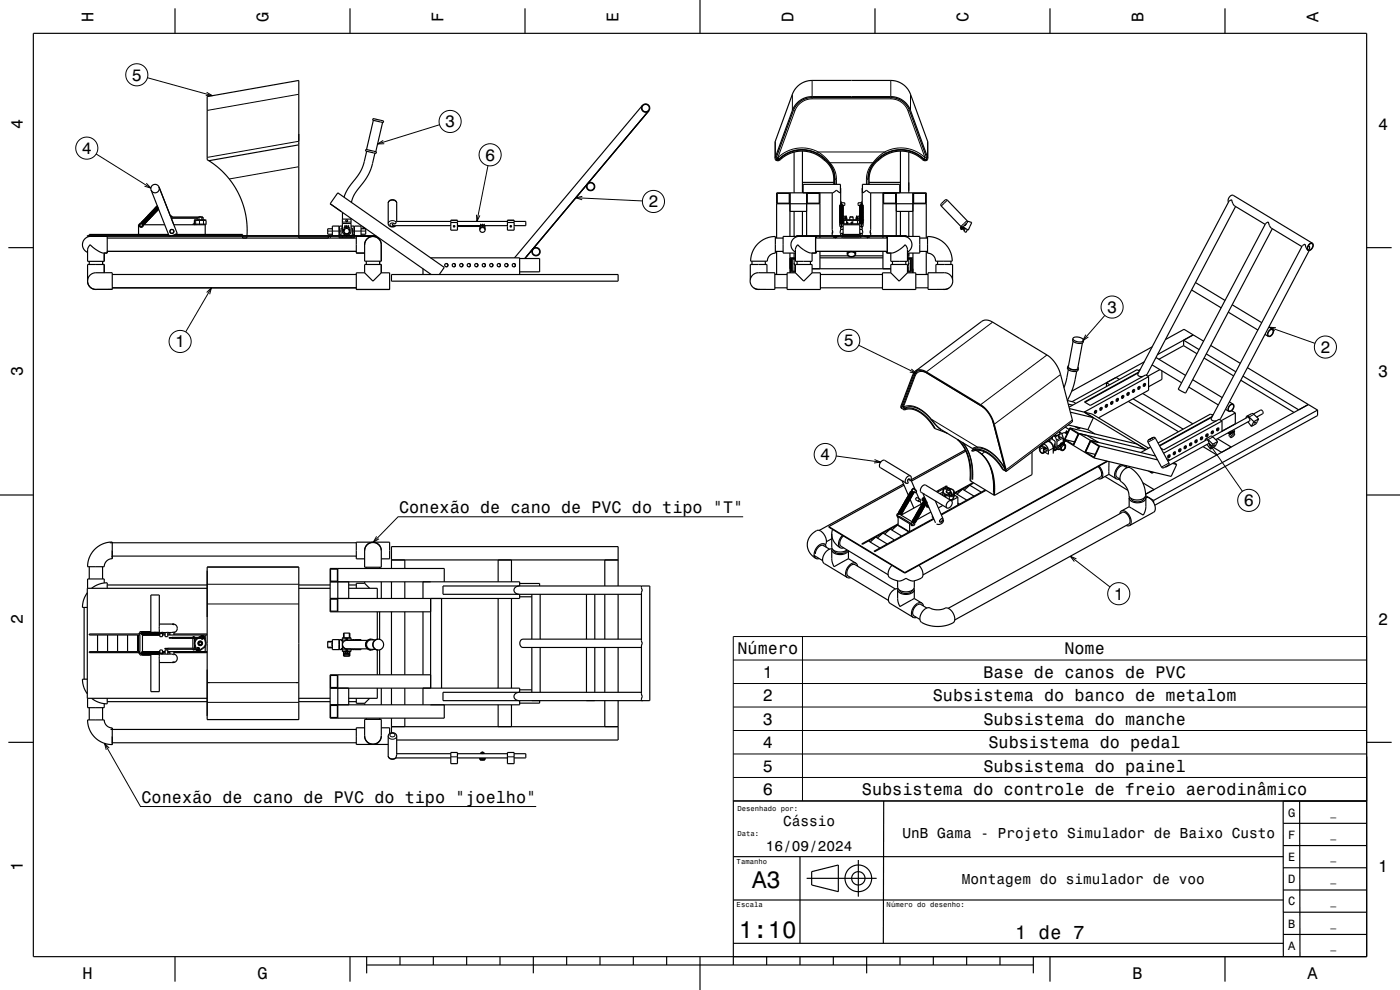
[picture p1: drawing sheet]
<svg xmlns="http://www.w3.org/2000/svg" width="420mm" height="297mm" viewBox="0 0 420 297" stroke-linecap="round" stroke-linejoin="round" font-family="sans-serif">
<defs><g id="words">
<g font-size="7.2">
<text x="225.7" y="266.3">A3</text>
<text x="221.7" y="281.3">1:10</text>
</g>
<text font-size="5.8" x="304.6" y="281.6">1 de 7</text>
<g font-size="5">
<text x="28.1" y="6.5" transform="rotate(-90 28.1 6.5)">H</text>
<text x="80.6" y="6.5" transform="rotate(-90 80.6 6.5)">G</text>
<text x="133.1" y="6.5" transform="rotate(-90 133.1 6.5)">F</text>
<text x="185.6" y="6.5" transform="rotate(-90 185.6 6.5)">E</text>
<text x="238.1" y="6.5" transform="rotate(-90 238.1 6.5)">D</text>
<text x="290.6" y="6.5" transform="rotate(-90 290.6 6.5)">C</text>
<text x="343.1" y="6.5" transform="rotate(-90 343.1 6.5)">B</text>
<text x="395.6" y="6.5" transform="rotate(-90 395.6 6.5)">A</text>
<text x="39.5" y="24.2">5</text>
<text x="6.8" y="38.7" transform="rotate(-90 6.8 38.7)">4</text>
<text x="133.5" y="38.2">3</text>
<text x="413.5" y="39">4</text>
<text x="24.5" y="46.2">4</text>
<text x="145.5" y="48.2">6</text>
<text x="194.5" y="62.2">2</text>
<text x="332.1" y="93.9">3</text>
<text x="52.5" y="104.2">1</text>
<text x="253.1" y="103.9">5</text>
<text x="396.1" y="105.9">2</text>
<text x="6.8" y="112.9" transform="rotate(-90 6.8 112.9)">3</text>
<text x="413.5" y="113.2">3</text>
<text x="246.1" y="138.1">4</text>
<text x="119.7" y="153.8">Conexão de cano de PVC do tipo &quot;T&quot;</text>
<text x="373.1" y="151.9">6</text>
<text x="334.1" y="179.9">1</text>
<text x="6.8" y="187.1" transform="rotate(-90 6.8 187.1)">2</text>
<text x="413.5" y="187.4">2</text>
<text x="221.3" y="196.3">Número</text>
<text x="319.3" y="196.3">Nome</text>
<text x="228.8" y="203.4">1</text>
<text x="295" y="203.4">Base de canos de PVC</text>
<text x="228.8" y="210.4">2</text>
<text x="279.8" y="210.4">Subsistema do banco de metalom</text>
<text x="228.8" y="217.5">3</text>
<text x="295" y="217.5">Subsistema do manche</text>
<text x="228.8" y="224.5">4</text>
<text x="296.5" y="224.5">Subsistema do pedal</text>
<text x="228.8" y="231.6">5</text>
<text x="295" y="231.6">Subsistema do painel</text>
<text x="228.8" y="238.6">6</text>
<text x="258.6" y="238.6">Subsistema do controle de freio aerodinâmico</text>
<text x="42.5" y="240.8">Conexão de cano de PVC do tipo &quot;joelho&quot;</text>
<text x="6.8" y="261.3" transform="rotate(-90 6.8 261.3)">1</text>
<text x="413.5" y="261.6">1</text>
<text x="24.7" y="293.8">H</text>
<text x="77.2" y="293.8">G</text>
<text x="339.7" y="293.8">B</text>
<text x="392.2" y="293.8">A</text>
</g>
<g font-size="4.3">
<text x="235" y="247.8">Cássio</text>
<text x="270.7" y="251.3">UnB Gama - Projeto Simulador de Baixo Custo</text>
<text x="229.8" y="255.3">16/09/2024</text>
<text x="288.6" y="265.1">Montagem do simulador de voo</text>
</g>
<g font-size="3.6">
<text x="386.4" y="245">G</text>
<text x="386.4" y="251.6">F</text>
<text x="386.4" y="258.3">E</text>
<text x="386.4" y="265">D</text>
<text x="386.4" y="271.6">C</text>
<text x="386.4" y="278.3">B</text>
<text x="386.4" y="285">A</text>
</g>
<g font-size="2.9">
<text x="399.1" y="244.7">_</text>
<text x="399.1" y="251.4">_</text>
<text x="399.1" y="258">_</text>
<text x="399.1" y="264.7">_</text>
<text x="399.1" y="271.4">_</text>
<text x="399.1" y="278">_</text>
<text x="399.1" y="284.7">_</text>
</g>
<g font-size="2.2">
<text x="221.3" y="243.4">Desenhado por:</text>
<text x="221.3" y="250.9">Data:</text>
<text x="221" y="259.1">Tamanho</text>
<text x="221" y="272.1">Escala</text>
<text x="266" y="272.1">Número do desenho:</text>
</g>
</g></defs>
<g fill="none" stroke="#000" stroke-width=".35">
<path d="M10 10h400v277h-400zM52.5 2.5v7.5M105 2.5v7.5M157.5 2.5v7.5M210 0v10M262.5 2.5v7.5M315 2.5v7.5M367.5 2.5v7.5M111.9 35.6l3.2 .7-.1 .5-3.2-.8zM112 36.1l-2 8.8M114.8 36.7l-2.1 8.8M192.7 31.6l-38.3 45.8"/>
<path d="M194.6 33.2l-37.1 44.4M45.3 57l5.4 13.7M47.7 56.1l5.5 14-1.6 .6M62.1 47.9v-18.9l27.5-4.9v46.6M62.1 47.9l.2 .1M62.6 48.2l2.5 1.7 2.3 2.3 2.3 2.7 1.6 2.8 1.4 2.9 .9 3.4 .5 3.2v3.5M89.6 43.5l-26.9 4.7-.6-.3M109.8 44.8l3.1 .8-.1 .4-3.1-.7zM110 45.4l-.9 3.8-.7 1.8-3.9 5.5-1.3 2.7M112.5 46l-.9 3.8-.8 2-1.2 2.2-3.1 4.1-1.1 2.6M232.5 47.5l.1 .4M232.5 47.5l5.2-14.4a6.3 6.3 0 0 1 5.9-4.1h23.6a6.3 6.3 0 0 1 6 4.1l5.1 14.4"/>
<path d="M232.5 47.5l.1-5.1 5.1-14.1a6.3 6.3 0 0 1 5.9-4.2h23.6a6.3 6.3 0 0 1 6 4.2l5.1 14.1v5.1M232.6 47.9l.7 .3 .8-.3M232.6 47.9h.4M232.8 47.4a.75 .75 0 0 0 .8 .4 .75 .75 0 0 0 .6-.6l2.3-1.4 2.9-.9 2.7 .1 2.9 .9 2.5 1.8 1.9 2.1 .9 2.5 .1 3M233 47.9h.6M233 47.9l-.1-.6 5.1-14.1a6 6 0 0 1 5.6-3.9h23.6a6 6 0 0 1 5.7 3.9l5.1 14.1-.2 .6M233.2 58h3.6v3h-3.6zM233.6 47.9l1.7-1.4 1.6-.8 1.9-.5 1.8-.2 1.9 .2 1.7 .5 1.8 .9 1.5 1.3M233.6 47.9h.5M234.1 47.9l1.4-1.1 1.6-.8 1.7-.5 1.7-.2 1.8 .2 1.6 .4 1.8 .9 1.4 1.1M237 57.9v13M238.2 45.6v12.3"/>
<path d="M240.7 45.3v12.6M240.7 54.7h9.4M240.7 57.2h.2M240.9 57.8v-2.5h11.2v2.5M242 57.9v12.8M242.2 58h3.6v3h-3.6zM246 57.9v12.8M247.1 47.9l1.4 1.3 1.1 1.8 .5 1.8v2.5M247.1 47.9h.4M247.5 47.9l1.3 1.2 .9 1.4 .5 1.5 .2 1.7M249.7 57.8l.1 11.8-.1 .4M252.1 57.8l-.7-.4a.62 .62 0 0 0-.6-.2 .62 .62 0 0 0-.5 .4l-.5 .2-16.8 .1v13.5"/>
<path d="M252.1 57.8h.1M252.1 56.4l.1 .2M252.2 56.6l-.1 .1M252.2 56.6v4.3M258.7 56.6v.1M258.7 56.6v4.3M258.7 56.4v.2M258.7 57.8v-2.5h11.2v2.5M258.7 57.8h.1M258.8 57.8l.7-.4a.68 .68 0 0 1 1.2 .2l.4 .2 16.8 .1v13.5M260.7 54.7h9.4M261.2 57.8l-.1 11.8 .1 .4"/>
<path d="M263.3 47.9l1.5-1.2 1.7-.9 1.7-.6 2-.2 2 .2 1.9 .6 1.5 .8 1.6 1.3M263.3 47.9l-1.2 1.2-.9 1.4-.6 1.5-.2 1.7M263.3 47.9h.5M263.8 47.9l1.4-1.1 1.6-.8 1.6-.5 1.8-.2 1.7 .2 1.7 .4 1.8 .9 1.4 1.1M263.8 47.9l-1.4 1.3-1.1 1.8-.5 1.9-.1 2.4M264.9 57.9v12.8M265.1 58h3.6v3h-3.6zM268.9 57.9v12.8M269.9 57.2h.2M270.1 45.3v12.6M272.6 45.6v12.3M273.9 57.9v13"/>
<path d="M274.1 58h3.6v3h-3.6zM276.8 47.9l.7 .3 .7-.3M276.8 47.9h.4M277.2 47.9h.6M277.8 47.9h.4M278 47.4l-.2 .4h-.5l-2.5-1.8-3.1-1h-2.8l-2.6 .7-2.8 1.8-2 2.3-1 2.5-.1 3M278.3 47.5l-.1 .4M2.5 74.3h7.5M26.8 70.9v.1M26.8 78.4v.9M27.2 70.9a2.5 2.5 0 0 0-2.4 2 2.5 2.5 0 0 0 1.5 2.8M30.8 78.4v.9"/>
<path d="M31.3 75.9v2.5h-5v-3.6l.5-1.1a.33 .33 0 0 1 .4-.2 .33 .33 0 0 1 .2 .3l2.8 1.9 .7 .2h1.3M32.2 70.9v5M32.2 71.4h74.7M41.7 67.4h-.1v2.9M41.8 67.4h.2M42.5 66.8l.7 .6v-.2M42.5 66.9v-.2l.4 .3M42.6 66.9a.65 .65 0 0 0-.9 .6 .65 .65 0 0 0 .8 .7 .65 .65 0 0 0 .4-1M42.7 66.6l.3 .3M42.7 66.6v-.1l.7 .5M42.7 67.4h.2M42.8 66.5l.7 .5-.3-.3"/>
<path d="M42.8 66.5v-.1l.4 .3M42.9 67l.3 .3M42.9 66.4l.3 .3M42.9 66.4v-.1l.4 .3M43 66.9l-.5-.3 .4 .4M43 66.9l.3 .4-.4-.3M43 66.9l.4 .3v-.2M43 67.4h6.4M43.1 66.2l.3 .2M43.1 66.2v-.1l.7 .6M43.2 66.7l.4 .2v-.1M43.3 65.9v.1"/>
<path d="M43.3 66.5h.1M43.3 65.8l.7 .7zM43.3 66.6l.3 .2M43.3 66.5l.4 .3v-.1M43.4 66.4l-.4-.2 .3 .3M43.4 66.4l.3 .3M43.4 66.4l.4 .3M43.5 65.7l.3 .3M43.5 65.8v-.2l.8 .7-.5-.3M43.6 65.6l.7 .6v-.2M43.6 65.7v-.2l.4 .3M43.8 66l-.4-.2 .7 .6v-.2"/>
<path d="M43.8 66l.3 .3M43.8 65.4l.3 .3M43.8 65.4v-.1l.4 .3M43.9 66.5v.1l-.7-.6 .7 .5M44 65.8l.3 .3M44 65.2l.3 .3M44.1 65.1l.6 .5M44.1 65.1l-.1 .1M44.1 65.7l-.4-.3 .3 .4M44.1 65.7l.4 .3-.5-.2M44.1 65.1l.7 .5v-.1M44.1 65.1l.1-.1 .3 .3"/>
<path d="M44.1 65.7l.4 .3v-.2M44.2 65.6l.3 .2M44.2 65l.3 .2M44.2 65l.1-.1 .7 .6-.5-.3M44.3 65.5l-.4-.3 .3 .4M44.3 65.5l.4 .3-.5-.2M44.3 65.5l.5 .1M44.4 64.7v.1M44.4 64.7l.8 .6zM44.5 65.3l.3 .2M44.7 65.6h.1M44.7 64.4l.4 .3"/>
<path d="M44.7 64.5l.1-.2 .3 .3M44.9 64.8l-.4-.2 .7 .6 .1-.2M44.9 64.8l.4 .3M44.9 64.2l.7 .6 .1-.2M45 64.3v-.2l.4 .3M45 64.7l-.4-.3 .4 .4M45 64.7l.4 .4-.4-.3M45 65.3v.1l-.7-.6 .8 .5M45.1 64.7l.3 .3 .1-.2M45.1 64.6l.4 .3M45.2 64l.3 .3M45.2 64.6l-.4-.4 .8 .6"/>
<path d="M45.2 64.6l.3 .3 .1-.2M45.2 63.9v.1M45.2 63.9l.7 .5M45.3 63.9l.6 .5 .1-.1M45.3 63.9v-.1l.4 .3M45.3 63.8l.8 .5-.4-.3M45.3 63.8h.1M45.4 64.4l.3 .2M45.4 63.8l.3 .2M45.4 64.4l.3 .3 .1-.2M45.5 64.3l-.5-.3 .4 .4M45.5 64.3l.3 .2"/>
<path d="M45.5 64.3l.4 .1M45.7 64.1l.3 .2M45.7 63.5l.3 .2M45.7 63.5v-.2l.7 .6M45.7 63.3l.8 .6zM45.9 63.8l-.5-.2 .8 .6v-.1M45.9 63.8l.3 .3M45.9 64.4h.1M45.9 63.2l.3 .3M45.9 63.3v-.2l.4 .3M46 63l.7 .6zM46 63.7l-.5-.2 .4 .3"/>
<path d="M46 63.7l.3 .4-.4-.3M46 63.7l.4 .3v-.1M46.1 63l.7 .6-.3-.4M46.1 63.1v-.2l.4 .3M46.2 63.5l.4 .3v-.2M46.3 63.4l.3 .3M46.3 62.8l.7 .4M46.3 62.8v-.1l.7 .5M46.4 62.7h.1M46.4 62.7l.7 .5v-.1M46.5 62.6l.8 .5-.5-.3M46.5 62.6l.3 .2"/>
<path d="M46.5 63.2l-.3-.4 .7 .5M46.5 63.2l.5 .2M46.5 62.6l-.1 .1M46.5 62.6h.1M46.5 62.6l.3 .3M46.6 62.4l.4 .2M46.6 62.5h.1M46.6 62.5l.7 .5v-.1M46.8 62.9l.3 .2M46.8 62.3l.3 .2M46.8 62.3v-.2l.4 .3M46.9 63.3l.1 .1"/>
<path d="M46.9 62.1l.3 .3M46.9 62.2v-.2l.4 .3M47 62.6l.3 .3M47 63.2h.1M47 62l.3 .3M47 62.1v-.2l.3 .2M47.1 62.5l-.4-.2 .3 .3M47.1 62.5l.4 .4-.5-.3M47.1 62.5l.5 .2M47.2 61.7l-.1 .2 .2 .2M47.2 62.4l.3 .3M47.2 62.4l.4 .3"/>
<path d="M47.3 62.3l.2 .1M47.3 62.3l.1 .1M47.5 62.7h.1M50.6 70.3h-23.8v.4M50.8 70.9h.3M51.1 64.8l.6 .3M51.6 65.1l-.5-.2 .1 .2 9.7 .2M51.6 65.4l-.2 .2v-.2h7.8M51.7 65.4l-.2 .3M52.1 67.4h9.5l.2-.2v-1.1l-.2-.2h-3.1l-.2 .2 .1 1.3M52.6 70.3h20.2v.4M58.3 67.1h.1"/>
<path d="M58.3 66.6h.1M58.4 67.2h-.5v.2M58.4 67.4h.1M59.2 65.4l.5-.1v.6M59.2 65.4v.5M59.6 65.1l.9-.1 .1 .9M59.6 65.1v.2M60.6 65.3h.4v.6M61.6 67.4v2.9M72.8 70.9v.5M74.1 70.9l-.1 .5M89.6 70.9v.5"/>
<path d="M99.5 70.9h-1v.5M99.7 70.7v-2.9h2v2.9M99.7 68.6h-1.4v1.7h1.4M101.7 68.8h.1M101.7 69.8h.1M101.7 70.9v.4h4.6v-.4M102.7 68.4h-.4v2.2h3.4v-2.2h-.4M102.7 67.8h-.9v2.9M102.7 63.7v2M102.7 70.9v.4M103.2 69.3a.8 .8 0 0 1 .8-.8 .8 .8 0 0 1 .8 .8M103.2 69.3a.8 .8 0 0 0 .8 .8 .8 .8 0 0 0 .8-.8"/>
<path d="M103.5 67.6l.1 .8zM103.5 68.1h-.2v.9M103.6 68.1h.4M103.7 70.5v.1M103.9 70.9h.2M104 67.6l.1 .8zM104.1 68.1h.4M104.3 70.5v.1M104.5 67.6l.1 .8zM104.6 68.1h.2v1.2M104.8 68.7a.97 .97 0 0 1-.5 1.5 .97 .97 0 0 1-1.2-.9v-.6l.1 .6M105.3 65.5v3.8a1.3 1.3 0 0 1-1.3 1.2 1.3 1.3 0 0 1-1.3-1.2v-3.6h2.6"/>
<path d="M105.3 70.9v.4M105.3 67.8h.9v2.9M106.2 68.8h.1M106.2 69.8h.1M106.3 70.7v-2.9h2v2.9M106.9 75.4h-74.7v.5M108.3 68.6h1.4v1.7h-1.4M108.5 70.9h.1M109 68.1l-.1 .5M109.1 68.5l.5 .1M109.1 68.2v.4M109.2 68.2l-.1 .2"/>
<path d="M109.9 78.4v.9M110 71.8a2.5 2.5 0 0 1 2.8-.7 2.5 2.5 0 0 1 1.6 2.4v4.9h-5v-5.1zM111.9 70.9h-5v5h2.5M112.7 70.7h-86.5v.2h86.8M113.9 78.4v.9M114.4 73.5a2.5 2.5 0 0 0-2.5-2.6 2.5 2.5 0 0 0-2.5 2.6M119 66.4v-5.7l-.6-.7h-1.1l-.6 .3-.2 .5v6.5l.3 .5 .6 .3 .8-.1 .5-.3M129.2 77.4h26.7v5M133.9 79.1l.3 .1 .2 .4-.5 .5M135.2 66.4h-16.3l-.3 .7-.9 .1v.5h17.5M135.2 66.1h2v3h-2zM135.2 66.7h2"/>
<path d="M136 67.8l.4-.1 .1 .3-.4 .1zM136 67.8h.5M136.1 79.1l.4 .1 .1 .4-.5 .5M137.2 67.7h6.8M137.2 66.4h15M137.3 67.7l.2 .3 .1-.2 .2 .2 .1-.2 .2 .2 .1-.2 .2 .2 .1-.2 .2 .2 .1-.2 .2 .2 .1-.2 .2 .2 .1-.2 .2 .2 .1-.2 .2 .2 .1-.2 .2 .2 .1-.2 .2 .2 .1-.2 .2 .2 .1-.2 .2 .2 .1-.2 .2 .2 .1-.2 .2 .2 .1-.2 .2 .2 .1-.2 .2 .2 .1-.2 .2 .2 .1-.2 .2 .2 .1-.2 .2 .2 .1-.2 .2 .2 .1-.2 .2 .2 .2-.1M138.4 79.1l.3 .1 .2 .4-.5 .5M140.6 79.1l.4 .1 .1 .4-.5 .5M142.9 79.1l.3 .1 .2 .4-.5 .5M143.9 69a.8 .8 0 0 0 .8 .7 .8 .8 0 0 0 .8-.7M143.9 69a.8 .8 0 0 1 .8-.7 .8 .8 0 0 1 .8 .7M144 68.4l-.1 .6"/>
<path d="M144 67.7h.2M144.2 67.6h-.2v.9a.83 .83 0 0 1 .7-.5 .83 .83 0 0 1 .8 .5v-.9h-.2M144.2 67.2l.1 .8zM144.2 67.3h.1M144.3 67.6h.4M144.3 67.7h.4M144.7 67.2l.1 .8zM144.7 67.3h.1M144.8 67.6h.4M144.8 67.7h.4M145.1 79.1l.4 .1 .1 .4-.5 .5M145.2 67.2l.1 .8z"/>
<path d="M145.2 67.3h.1M145.3 67.7h.2M145.5 68.4v.6M145.5 67.7h6.7M147.4 79.1l.3 .1 .2 .4-.5 .5M149.6 79.1l.4 .1 .1 .4-.5 .5M151.9 79.1l.3 .1 .2 .4-.5 .5M152.2 66.1h2v3h-2zM152.2 66.7h2M152.4 79.7l-.3 .3M153 67.8l.4-.1 .1 .3-.4 .1zM153 67.8h.5"/>
<path d="M154.1 79.1l.4 .1 .1 .4-.5 .5M154.2 66.4h3.5v1.3h-3.5M155.9 77.6h6v4h-6M225.6 78.4v.9M227.4 73.1a7.4 7.4 0 0 1 5.2-2.1v4.9a2.41 2.41 0 0 0-2.4 2.5h-5a7.4 7.4 0 0 1 2.2-5.3zM229.6 78.4v.9M232.6 71.4h2.3M232.6 75.4h2.3M233 61.1h13M233 75.4v6.9M237 77.4h1.6M237 75.9v5.9"/>
<path d="M237 63.4h5M237.5 77.6v4h1.1M238.2 79.2l.1 .4M238.2 63.4v7.5M238.2 75.9v1.5M238.2 77.8v1.4M238.3 79.6l-.1 1.8M238.6 77.6h-1.4v4.2M238.6 77.8h-.9v3.6h.9M238.9 70.7h33v.2h-33zM239.1 78.4v.9M239.5 70.9h-4.6v5h3.7"/>
<path d="M239.8 70.9a2.5 2.5 0 0 0-2.4 1.9 2.5 2.5 0 0 0 1.2 2.8M240.7 63.4v7.3M240.7 70.9h.1M242 70.9h.1M243.1 78.4v.9M244.7 71.4v4M244.7 71.4h21.5M244.7 75.4h21.5M244.7 70.9h.2v.5M244.7 71.4v-.5v5v-.5M244.9 75.4v.5l-2.1-.1-1.6-.8-1.6-1.3a.38 .38 0 0 0-.4-.1 .38 .38 0 0 0-.3 .4l-.3 .8v3.6h5v-2.5M244.9 75.4h21"/>
<path d="M246 77.4h18.9M246 70.9v.5M246 75.4v5.2M246 76.8h8.4M249.7 70v.7M249.7 69.7v.3M249.7 69.2v.8M250.4 71.4v-.4l.4 .4M251.8 70.9h-1.7v.5M251.9 66.4l.3-.3h.5l.2 .9M251.9 65.6l.3-.3 .4-.1 .3 .2v.5M251.9 65.1l.3-.3h.4l.3 .2v.5"/>
<path d="M251.9 62.7l.2-.3h.5l.3 .2v.5M251.9 62.5l.6-.4 .4 .4M251.9 61.8l.3-.4h.5l.2 .2v.5M251.9 67.1h.5M251.9 63.5h.1M251.9 64.7h.1M251.9 65.9h.1M251.9 67v.9h.5M251.9 66.6h.1M251.9 65.1v.6M251.9 64.6v.1M251.9 64.4v.1"/>
<path d="M251.9 63.3v.2M251.9 62.1v.2M251.9 62.5v.1M251.9 62.4v.1M251.9 62.3h.1M251.9 67.1h.2M251.9 62.3v.1M251.9 65.1l.1-.4 .3-.2 .6 .4h.5v.8h-.5M251.9 67h.1M252 63.3l-.1 .1M252 64.5l-.1 .1M252 66.9l-.1 .1"/>
<path d="M252 65.7l-.1 .1M252.1 67h.1M252.1 66.9l.3 .1h-.3M252.2 60.9l-.1 .6M252.2 70l-.1 .7M252.2 68.9l-.1 1.1h.8M252.2 68.8h.7M252.2 60.8h.2M252.2 67.9v1M252.2 66.9h.2M252.4 66.9v1.3zM252.5 61.4l-.1-.8v.8"/>
<path d="M252.5 67.1h5.9M252.5 67.9h.4M252.5 60.8h.9v.8h-.5M252.6 70.7v-.4h5.6v.4M252.6 70.9v.5M252.7 66.9h-.2M252.8 66.9l-.3 .1M252.8 67l-.3 .1M252.8 67l-.4-.2-.3 .3M252.8 67v.1M252.8 67h.1M252.9 66.8v.1"/>
<path d="M252.9 66.8l-.5-.2-.4 .3M252.9 65.6l-.5-.2-.4 .3M252.9 65.6v.1M252.9 64.4l-.5-.2-.4 .3M252.9 64.4v.1M252.9 63.2l-.5-.2-.4 .3M252.9 63.2v.1M252.9 62v.4l-.5-.4-.5 .4M252.9 62l-.5-.2-.4 .3M252.9 67l-.5-.3-.5 .3M252.9 67v.1M252.9 64.6l-.5-.3-.5 .4"/>
<path d="M252.9 63.4l-.5-.3-.5 .4M252.9 62.2l-.5-.3-.5 .4M252.9 64.6v.1M252.9 63.4v.1M252.9 62.2v.1M252.9 66.8l-.5-.3-.5 .4M252.9 66.7l-.5-.3-.5 .4M252.9 66.6l-.2-.3h-.5l-.2 .2-.1 .4M252.9 66.5l-.5-.3-.5 .4M252.9 66.3l-.5-.4-.5 .4M252.9 66.2l-.4-.4-.6 .4M252.9 66.1l-.3-.3h-.4l-.3 .7"/>
<path d="M252.9 66l-.5-.4-.5 .5M252.9 65.8l-.5-.3-.5 .4M252.9 65.6l-.5-.3-.5 .4M252.9 65.4l-.5-.3-.5 .4M252.9 65.3l-.5-.3-.5 .4M252.9 65.2l-.5-.3-.5 .3M252.9 65l-.4-.4-.6 .4M252.9 64.8l-.5-.4-.5 .5M252.9 64.4l-.5-.3-.5 .4M252.9 64.3l-.5-.3-.5 .4M252.9 64.2l-.5-.3-.5 .4M252.9 64l-.2-.3h-.4l-.4 .5 .5-.4 .5 .3"/>
<path d="M252.9 63.8l-.4-.4-.6 .4 .6-.2 .4 .3M252.9 63.6l-.6-.4-.4 .5 .5-.4 .5 .4M252.9 63.2l-.5-.3-.5 .4M252.9 63.1l-.5-.3-.5 .4M252.9 63l-.5-.3-.5 .4M252.9 62.9l-.5-.3-.5 .4M252.9 62.8l-.5-.3-.5 .4M252.9 62.6l-.2-.3h-.6l-.2 .9M252.9 62l-.5-.3-.5 .4M252.9 61.9l-.5-.3-.5 .4M252.9 61.8l-.1-.2-.5-.1-.3 .2-.1 .3M252.9 70.7v-3.3h5v3.3"/>
<path d="M252.9 66v.1M252.9 66.3h.1M252.9 66.2h.1M252.9 65h.1M252.9 64.8v.1M252.9 64v.6M252.9 63.6v.1M252.9 63.8h.1M252.9 63.2v.3M252.9 63.1v.1M252.9 62.6h.1M252.9 70.9v.2h5v-.2"/>
<path d="M253.1 67.1v-1l.2-.2h4.4l.1 1.2M253.7 65.3l-.1 .6M253.7 65.1v.3M253.7 64.8h.2v1h-.2zM253.9 65.1v.3M254 65.3l.1 .6M254.1 67.1v-.5h.2v.5M254.2 76.3a1.37 1.37 0 0 1 1.2-.8 1.37 1.37 0 0 1 1.3 .8M254.2 76.3a1.38 1.38 0 0 0 1.2 .8 1.38 1.38 0 0 0 1.3-.8M254.2 75.4v.9M254.3 66.6v.5M254.6 75.8a1.16 1.16 0 0 1 1.9 .6 1.18 1.18 0 0 1-1.2 .6 1.18 1.18 0 0 1-.9-.9z"/>
<path d="M254.9 65.1h1M254.9 65.1v.8M255.3 67.1v-.5h.3v.5M255.6 66.6v.5M255.9 65.1v.8M256.4 76.8h8.5M256.7 75.4v.9M256.9 65.3l-.1 .6M257 65.1v.3M257 64.8h.2v1h-.2zM257.2 65.1v.3M257.2 65.3l.1 .6"/>
<path d="M257.9 66.3l.3-.3h.5l.2 .2v.5M257.9 65.5l.3-.4h.5l.2 .8M257.9 65.1l.5-.4 .5 .4v.2l-.2-.3h-.5l-.3 .4M257.9 64.4l.3-.3 .5-.1 .2 .7M257.9 62.7l.2-.3h.6l.2 .2v.5M257.9 62l.5-.4 .5 .3v.5l-.5-.4-.5 .4M257.9 68.8h.8M257.9 67h.1M257.9 62.3h.1M257.9 63.5h.1M257.9 64.7h.1M257.9 65.9h.1"/>
<path d="M257.9 67v.1M257.9 67.9h.5M257.9 70h.8M257.9 66.9h.1M257.9 66.3v.2M257.9 66.6h.1M257.9 65.4v.4M257.9 64.6v.1M257.9 64.2h.1M257.9 63v.5M257.9 62.4v.1M257.9 62.3v.1"/>
<path d="M257.9 62.2v.1M257.9 61.8h.1M257.9 61.7h.1M257.9 67.1h.2M257.9 62.1v.1M258 63.3l-.1 .1M258 65.7l-.1 .1M258 64.5l-.1 .1M258 66.9l-.1 .1M258 61.6l-.1 .1M258.1 67h.1M258.1 66.9l.3 .1h-.3"/>
<path d="M258.2 66.9h.2M258.2 70.9v.5M258.4 66.9v1.3zM258.4 60.8h-1v.8h.5M258.5 61.4l-.1-.8v.8M258.5 67.1h.4M258.5 60.8h.2M258.7 60.9v.5M258.7 70v.7M258.7 68.9v1.1M258.7 67.9v1M258.7 66.9h-.2"/>
<path d="M258.8 66.9l-.3 .1M258.8 67l-.3 .1M258.8 67l-.4-.2-.3 .3M258.8 67h.1M258.8 67v.1M258.9 66.8v.1M258.9 66.8l-.5-.2-.4 .3M258.9 65.6l-.5-.2-.4 .3M258.9 65.6v.1M258.9 64.4l-.5-.2-.4 .3M258.9 64.4v.1M258.9 63.2l-.5-.2-.4 .3"/>
<path d="M258.9 63.2v.1M258.9 62l-.5-.2-.5 .3M258.9 62v.1M258.9 67l-.5-.3-.5 .3M258.9 62.5l-.2-.3h-.5l-.2 .2-.1 .5M258.9 67v.1M258.9 63.4l-.5-.3-.5 .4M258.9 62.2l-.5-.3-.5 .4M258.9 63.4v.1M258.9 62.2v.1M258.9 66.8l-.5-.3-.5 .4M258.9 66.7l-.5-.3-.5 .4"/>
<path d="M258.9 66.6l-.2-.3h-.4l-.3 .2-.1 .3M258.9 66.5l-.5-.3-.5 .4M258.9 66.4l-.5-.3-.5 .3M258.9 66.2l-.4-.4-.6 .4M258.9 66.1l-.5-.4-.5 .4M258.9 66l-.2-.3-.4-.1-.3 .3-.1 .4M258.9 65.8l-.5-.3-.5 .4M258.9 65.6l-.5-.3-.5 .4M258.9 65.5l-.5-.3-.5 .4M258.9 65.2l-.5-.3-.5 .3M258.9 65l-.4-.4-.6 .4M258.9 64.9l-.2-.3h-.5l-.2 .2-.1 .5"/>
<path d="M258.9 64.8l-.5-.4-.5 .5h-.5v.8h.5M258.9 64.6l-.5-.3-.5 .4M258.9 64.4l-.5-.3-.5 .4M258.9 64.2l-.2-.3h-.5l-.2 .2-.1 .4M258.9 64.1l-.5-.3-.5 .4M258.9 64l-.5-.3-.5 .4M258.9 63.6l-.5-.4-.5 .4v.3l.3-.3h.6l.1 .7M258.9 63.8l-.4-.4-.6 .4M258.9 63.7l-.5-.4-.5 .4M258.9 63.2l-.5-.3-.5 .4M258.9 63.1l-.5-.3-.5 .4M258.9 63l-.5-.3-.5 .4"/>
<path d="M258.9 62.9l-.5-.3-.5 .4M258.9 62.8l-.5-.3-.5 .4M258.9 62.6l-.4-.4-.6 .4M258.9 62l-.5-.3-.5 .4M258.9 61.8l-.1-.2-.5-.1-.3 .2-.1 .4M258.9 61.7l-.5-.3-.5 .4M258.9 67.1v.8h-.4M258.9 66.7v.3M258.9 66.2h.1M258.9 66v.1M258.9 64.8v.1M258.9 65h.1"/>
<path d="M258.9 63.8h.1M258.9 63.6v.1M258.9 63.2v.3M258.9 63.1v.1M258.9 62.6h.1M259.1 70.9h1.7M260.1 71l.2 .3M260.1 71.4l.3-.4v.4M260.7 70.9v.5M261.1 69.7l.1 .3M261.1 69.2v.8M261.2 70l-.1 .7"/>
<path d="M264.9 61.1h13M264.9 70.9v.5M264.9 75.4v5.2M265.9 75.4v.5l2.2-.1 1.6-.8 1.6-1.3a.38 .38 0 0 1 .4-.1 .38 .38 0 0 1 .3 .4l.2 .8v3.6h-5v-2.5M266.2 71.4v-.5v5v-.5M266.2 71.4v4M266.2 70.9h-.3v.5M267.7 78.4v.9M268.9 70.9h.1M268.9 63.4h5M270.1 63.4v7.3M270.1 70.9h.1"/>
<path d="M271.1 70.9a2.5 2.5 0 0 1 2.4 1.9 2.5 2.5 0 0 1-1.3 2.8M271.4 70.9h4.5v5h-3.7M271.7 78.4v.9M272.2 77.4h1.7M272.2 77.6h1.5v4.2M272.2 77.8h1v3.6h-1M272.6 79.6v1.8M272.6 79.2v.4M272.6 63.4v7.5M272.6 75.9v1.5M272.6 77.8v1.4M273.4 77.6v4h-1.2"/>
<path d="M273.9 75.9v5.9M275.9 71.4h2.4M275.9 75.4h2.4M277.9 75.4v6.9M278.3 71a7.4 7.4 0 0 1 7.4 7.4h-5a2.42 2.42 0 0 0-2.4-2.5zM281.3 78.4v.9M282.4 61.1l1.1-1.1h.7l6 6.4a2.08 2.08 0 0 1-1.2 1.6l-.7-.1-6-6.1zM285.3 78.4v.9M288.2 68.6l.5 .2M288.2 67.9l.2 .2M288.3 68.3l-.1 .3M288.3 68.3l.9 .5"/>
<path d="M288.3 68.3h.1M288.3 68.3l.5 .2M288.3 68.2l-.2-.1 .2 .3M288.4 68.1l-.1 .2M288.4 68.1l.5 .3M288.4 68v.1M288.8 68.1l.2 .1M288.8 68.5l-.1 .3M288.9 68.4l-.1 .1M288.9 68.3l.2 .2h-.2M289 68.2l-.1 .2M289 68.2h.1"/>
<path d="M289 68.2l.3 .1M289 68.1v.1M289.4 68.4l-.3 .6 .2 .1M289.6 68.5l-.4 .9 .6 .3 .4-.8M289.8 67.2l-.5 .5M290.2 66.3l1.3 .4-1 2.4-1.6-1.1M368.6 60.6a1.5 1.5 0 0 1 1.4-2l23.7 14.4M370.7 62l-26.9 50.5M379.6 67.3l-9.2-5.5-.8-1.5a.36 .36 0 0 0-.3-.3 .36 .36 0 0 0-.4 .2l-27.5 51.9a.94 .94 0 0 0 .5 .9 .94 .94 0 0 0 1-.1M381.7 68.6l-26 49.3-1.6-.7-.6-.5 26.1-49.5 .7-.5a.26 .26 0 0 1 .3 0 .26 .26 0 0 1 0 .4l.8 1.3 9.2 5.6M392.4 73.9l.4-.1 .1 .4-.1 .6-.3 .1M392.4 75.1l-.8-1.4a.36 .36 0 0 0-.3-.4 .36 .36 0 0 0-.4 .3l-27.5 51.8a.94 .94 0 0 0 .5 .9 .94 .94 0 0 0 1 0"/>
<path d="M392.4 75.1h.1M392.5 74.9h.1M392.8 75.2l-26.9 50.7M392.8 73.3a.63 .63 0 0 1 1-.1 .63 .63 0 0 1 0 .9 .79 .79 0 0 1-.6 .8 .79 .79 0 0 1-.9-.3zM393.7 73a1.43 1.43 0 0 0-1.3 2.1M393.7 73a1.42 1.42 0 0 1-1.3 2.1M410 74.3h7.5M26.3 84.4a2.5 2.5 0 0 0 2.8 2.4M27 82.6l.6-.5 .9-.3h5.2v5h-4.9a2.5 2.5 0 0 1-2.3-1.5 2.5 2.5 0 0 1 .5-2.7zM31.3 81.8v-2.5h-5v5M33.7 82.3h73.2M33.7 86.3h73.2"/>
<path d="M109.4 81.8h-2.5v5h10v-5h-2.5M109.4 81.8v-2.5h5v2.5M109.4 81.8l2.5 2.5 2.5-2.5M117.4 82.4h68v2h-68zM126.9 80.6v1.8M129.4 82.4l-30.4-21.3 2.3-3.2 32 22.3-1.5 2.2M225.8 82.6l1.5-.8h5.2v5h-5.5l-1.1-.6-.7-1.1a2.49 2.49 0 0 1 .6-2.5zM226.2 86.4l.9 .4h.9M230.1 81.8v-2.5h-5v4.5M232.5 82.3h3.6M232.5 86.3h3.6M238.6 81.8h-2.5v5h10v-5h-2.5"/>
<path d="M238.6 81.8v-2.5h5v2.5M238.6 81.8l2.5 2.5 2.5-2.5M243.6 80.6h23.6M246.1 82.3h18.6M246.1 86.3h18.6M267.2 81.8h-2.5v5h10v-5h-2.5M267.2 81.8v-2.5h5v2.5M267.2 81.8l2.5 2.5 2.5-2.5M274.7 82.3h3.7M274.7 86.3h3.7M278.4 81.8h3.8a2.69 2.69 0 0 1 3.6 3.1l-.7 1.2-1.1 .6-5.6 .1zM280.8 81.8v-2.5h5v4.5"/>
<path d="M284.7 86.4l-.8 .4h-1M357.5 87l8.8 5.4M358.6 84.8l8.9 5.3M368.5 93.6l8.9 5.4M369.7 91.4l8.8 5.4M380.7 98.1l1.1 .7M380.9 99.1a.63 .63 0 0 1 .9-.1 .63 .63 0 0 1 0 .9 .78 .78 0 0 1-.5 .9 .78 .78 0 0 1-.9-.4zM381.8 98.8a1.43 1.43 0 0 1-1.3 2.1M381.8 98.8a1.43 1.43 0 0 0-1.3 2.1M274.6 111.3l-.8 1.1-3.5 9.4v.6l.3 .2M274.6 111.3l19.9-14.9a2.88 2.88 0 0 1 3.3 .2l16.4 10 1.9 1.6 1.2 1.9 .7 1.8 3.7 14.2-.1 .5-19.8 14.8M274.6 111.3a2.88 2.88 0 0 1 3.3 .3l16.3 9.8 2.1 1.9 1.1 1.7 .8 1.8 3.6 14.1v.5"/>
<path d="M275.1 111.4l-.7 1-3.5 9.3 .1 .5 .4 .2 1.1-.3 1.2-.1 2.3 .9 2 1.6 3.9 4.1 9.9 6h.4M320.3 110a1.31 1.31 0 0 0 1.6 1.4h.7a.8 .8 0 0 0 .9-.8M320.3 110a2.22 2.22 0 0 0 3.2 .6M320.5 110.9l-.6 3.2-.7 2.2M320.6 109.7l-.3 .3M321.9 101.6a1.31 1.31 0 0 0 1.6 1.4l1.2-.1 .4-.8M321.9 101.6a2.22 2.22 0 0 0 3.2 .5M321.9 101.6a2.22 2.22 0 0 1 3.2 .5M321.9 102.4l-1.4 7.6a1.95 1.95 0 0 0 2.8 .5l1.4-7.6M323 111.4l-1.1 4.8-1.7 4 1.8 .4 .7 .4M323.4 110.2l.1 .4M332.9 115.4l-1-.6v1.2"/>
<path d="M334.8 113.2l1 .6M335 119.7l-.1 .2M335.1 119.6l.2-.1a.41 .41 0 0 1 .1 .6 .41 .41 0 0 1-.6 .1zM335.2 119.6l-.4 .6M335.4 119.5l-.1 .5-.4 .3M336.6 118.8l-.1 .2M336.7 118.7l.2-.1a.41 .41 0 0 1 .2 .6 .41 .41 0 0 1-.7 .1zM336.8 118.7l-.4 .6M337 118.6v.5l-.5 .3M338.3 117.9l-.2 .3M338.4 117.8l.1-.1a.42 .42 0 0 1 .2 .6 .42 .42 0 0 1-.6 .1zM338.4 117.8l-.3 .6"/>
<path d="M338.4 117.8h.1M338.6 117.7v.5l-.5 .3M339.9 117l-.2 .3M339.9 119.6l15.1 9.1M340 116.9l.2-.1a.42 .42 0 0 1 .1 .6 .42 .42 0 0 1-.6 .1zM340.1 116.9l-.4 .6M340.2 116.8v.5l-.5 .3M341.5 116.1l-.1 .3M341.5 111.8l-16 8.9M341.6 116l.2-.1a.41 .41 0 0 1 .1 .6 .41 .41 0 0 1-.6 .1zM341.7 111.6l-16.3 9 1.7 1 16.6-9.1 .9 .5M341.7 116l-.4 .6"/>
<path d="M341.8 111.3l-.7-.4-20.4 11.2M341.9 115.9l-.1 .5-.4 .4M342 111l-.4 .2M342.1 110.9l-.6 .3M342.8 118.1l15 9M343.1 115.2l-.1 .3M343.2 115.1l.2-.1a.41 .41 0 0 1 .2 .6 .41 .41 0 0 1-.6 .1zM343.3 108.6l-21.7 11.9M343.3 115.1l-.3 .6M343.5 115v.5l-.5 .4M344.6 113v4.1l-15.1 8.3M344.6 113l-19.3 10.6"/>
<path d="M345.6 109.5l8.9 5.3M345.6 104.1l-24.1 13.3M346.8 107.3l8.9 5.3M348 110.9l-3.6 2M348.6 111.3v2.5l-4 2.2M349.6 101.9l5.6-3.1 5.9 3.5M355.1 102.1l4.6 2.8M355.1 103.7l4 2.4M355.1 102.1v1.6M355.1 103.7l-7.4 4.1M356.6 116.1l8.9 5.4M357.8 113.9l8.9 5.4"/>
<path d="M358 100.5l-10.7 5.9M358 100.5h.1M358 100.5l-2.9 1.6M361.2 107.4l8.9 5.4M361.9 106.2l8.9 5.3M363.2 103.6l8.9 5.4M372.2 114.1l16 9.6M372.9 112.8l16.7 10.1M374.2 110.3l21.1 12.7M379.5 100.3l1 .6M270.6 122.6l.4 .2M270.6 122.6l-.1-.6 3.5-9.3a2.4 2.4 0 0 1 3.9-.9l16.5 10 1.7 1.5 1.1 1.7 .8 2 3.6 13.9-.1 .4"/>
<path d="M271 122.8l.3 .2 1-.3h1.3l2.1 .9 2.3 1.8 2.6 3.2M271 122.8l1-.3 1.3-.1 2.5 1 2.7 2.2 2.1 3M280.6 128.6l3.7 1.4M287.2 131.8h.1M287.2 131.8l1.8 2.2 1.3 2.9 .7 3.4v3.9l7.3 4.4M287.4 131.9h.1M287.4 131.9l1.8 2.2 1.3 2.7 .7 3.4v4.1M288.8 132.8l1.3 2 1 2.6 .5 3 .1 3.3M289.6 135l-16.3 9M289.8 135.3l-16.4 9M291.5 135.2l.3 .2 1-.3h1.2l2.4 1 2.2 1.8 2.5 3.1M291.5 135.2l1-.3 1.2-.1 2.5 .9 2.6 2.1 2.3 3.2"/>
<path d="M292.3 134.6l2.2-.1 2.5 1.1 2.4 2.1 2.2 3.1M292.3 134.6l-.8 .6M292.7 135.1l1.2 .6 1.4 1.4 1.1 1.5 .8 1.6 1 4 .1 4.4M293.4 135.4l2.3 2.3 1.6 3 .8 3.5v4.3M309.6 135.6v6.8l-11.3 6.2M311.8 134.2a1.33 1.33 0 0 0 1.1 1.8M311.8 134.2l.1 .1M311.9 134.3a1.18 1.18 0 0 0 1 1.6l.1-1M312.8 133.3a1.82 1.82 0 0 1 1.7 1.9v1.1M312.8 133.3l1.4-.8a1.82 1.82 0 0 1 1.8 1.9v1.7M312.8 133.3l-.3 .6M312.9 133.7l.2 1.2"/>
<path d="M312.9 133.7l-1.1 .5M312.9 133.7l-1 .6M313 134.9l.1 .1M313.1 134.3l.4-.1 .3 .3M313.1 135l-.2 1M313.2 134.2l.5 .4M313.2 134.2v.6M313.4 134.1l-.2 .1M313.6 134.6l-.3-.2v.4M313.9 132.4l.3 .1M314.2 134.4l-.1 1-1.2 .6M314.2 134.4l-1.1 .6"/>
<path d="M314.2 134.4l-1.2 .5M314.3 132.1v.4M314.3 132.5a1.82 1.82 0 0 1 1.8 1.9l-.1 1.1M314.3 132.5h.1M314.8 131.7v.5M315.1 131.5l1.4 .8v1.8l.8 .7M315.3 131.9l-1 .6M315.7 131v.8M315.7 131.8h-.1M316.1 130.7l.5 .3M316.5 133.2l-.3 .1 .2 1.9 .8-.4M316.6 131a4.6 4.6 0 0 1 .5 3.3l.2 .5"/>
<path d="M317.1 134.7l-.7 .3M317.3 133.6l.1 .9 1.1 .7M317.3 133.6l1 .6M317.3 133.6l1.1 .6M317.7 130.7l-.2 .4M317.9 129.4a1.16 1.16 0 0 1-.5 1.2 1.16 1.16 0 0 1-1.2 .1M317.9 129.6l.6 .4M317.9 134.8h-.6M317.9 133.3v.6l-.2-.2 .2-.3M317.9 133.3l.2 .1M318.1 133.4v.6M318.2 132.9h.2"/>
<path d="M318.2 132.9l.1 .7M318.2 132.9l.1 .1M318.2 133.2l-.3 .1M318.2 133.3l-.1 .1M318.3 133v.6M318.3 134.2l.2 1M318.4 132.9l-.1 .7M318.4 132.9l-.1 .1M318.4 134.2h-.1M318.5 130a4.9 4.9 0 0 1 .5 3.2M318.5 130l-1.9 1M318.5 130.1a.99 .99 0 0 1 1.6 .1"/>
<path d="M318.6 132.7v.1M318.6 132.7v.7M318.6 133.4h.1M318.6 132.7h.1M318.6 133l-.2 .1M318.6 133.1l-.2 .2M318.6 133.5l.8 .1M318.6 133.5l-.5 .5M318.7 132.7l-.1 .7M318.7 132.7l-.1 .1M318.9 132.5l.1 .7M318.9 132.5h.2"/>
<path d="M318.9 132.8l-.2 .1M318.9 133l-.2 .1M319 131.7l.2 1.5M319 131.5l.2 .7 .1 1M319.1 132.5l-.1 .7M319.1 132.8h.1M319.2 132.8v.7M319.2 132.8l-.1 .1M319.2 133.2l.5 .3M319.2 133.3l.4 .2M319.4 133.6a.92 .92 0 0 1-.8 1.4M319.4 133.6l-.6 .2-.4 .6"/>
<path d="M319.5 131.9l2.9 .7M319.6 133.5a1.02 1.02 0 0 1-1.1 1.5l-.1-.8M319.6 128.1l1.1 .7M319.6 129.7v.2M319.6 129.7l.6 .3M319.6 129.7h.3M319.6 129.9h.1M319.7 133.5a1.31 1.31 0 0 1-1.2 1.7M319.7 133.5h-.1M319.9 129.2l.1 .5M319.9 129.2l.2 .1M319.9 129.7h.1"/>
<path d="M320 129.2h-.1M320 129.2l.1 .1M320.1 129.3v.4M320.1 129.7h.1M320.2 129.7l-.1 .1M320.2 129.7v.1M320.3 129.5h.1M320.3 129.5v.3l-.3-.1M320.3 129.5v.2M320.4 129.5h-.1M320.4 129.5h.1M320.4 127.5l6 1.4"/>
<path d="M320.5 121.2l1.3 .3M320.8 132.9h.1M320.8 122.6l4.5 1M320.9 128.4l-1.6 3.6 8.9 5.4M320.9 128.4l9 5.4M320.9 128.4l20.2 4.8M321 128.6l2.5 1.5-1.5 3.3-2.5-1.5zM321.1 123.7l6.9 1.6-1.6 3.6M322.5 128l1.1 .6M323 128.1l.5 .3v-.2M323.6 128.2v.4M323.7 130.1l-1.7 3.5"/>
<path d="M323.7 130.1l2.4 .5 3.4 2.1-2.4-.6M324.1 128.4l-.5 .2M325.3 123.6l2.3 .6 17 10.3M325.3 123.6l18.5 11.3-20.1-4.8M325.7 135.6l2.9 .7M326.4 128.9l2.1 1.3M327.1 132.1l19.6 4.7M327.1 132.1l-1.6 3.6M327.2 132.4l2.5 1.5-1.5 3.2-2.5-1.5zM328.2 137.4l23.2 5.5 1.6-3.6M328.5 123.3l-.2 .2M328.6 123.2l.2-.1a.42 .42 0 0 1 .1 .6 .42 .42 0 0 1-.6 .1z"/>
<path d="M328.7 123.2l-.4 .6M328.7 123.1v.1M328.8 123.1v.4l-.5 .4M329.4 140a2.33 2.33 0 0 1 .7 3.2l-53.2 29.3M329.7 139.8a2.83 2.83 0 0 1 .6 3.8M329.9 133.8l-1.7 3.6M329.9 133.8l17.4 4.2M330.1 122.4l-.1 .2M330.2 122.3l.2-.1a.46 .46 0 0 1 .2 .6 .46 .46 0 0 1-.6 .2zM330.3 122.2l-.4 .7M330.5 122.2v.5l-.5 .3M331.8 121.5l-.2 .2"/>
<path d="M331.9 121.4l.1-.1a.42 .42 0 0 1 .2 .6 .42 .42 0 0 1-.6 .1zM331.9 121.4l-.3 .6M331.9 121.3v.1M332.1 121.3v.5l-.5 .3M332.1 138.3l-60.7 33.5M332.3 138.4l-60.9 33.5M332.7 138.5v3.8M333.4 120.6l-.2 .2M333.5 120.5l.2-.1a.42 .42 0 0 1 .1 .6 .42 .42 0 0 1-.6 .1zM333.6 120.5l-.4 .6M333.6 120.5h.1M333.7 120.4v.5l-.5 .3"/>
<path d="M336.4 139.4a3.1 3.1 0 0 0-1.6 4.2h.1M337.8 139.7l.2 .6M338.5 120.4l15 9.1M344.5 132.1l1.5-.9 .6 .2 4.1 7.5-.1 .6-1.6 .9-.5-.2-4.1-7.6zM345.2 134.1l-3 1.7M350 137.6l.9 .5M350 139.9l-.1 .2M350.4 138.3l11.5-6.3a.73 .73 0 0 1 .6 1.1l-12.6 7M350.5 136.6l-.1 .3M350.6 136.5l.2-.1a.42 .42 0 0 1 .1 .6 .42 .42 0 0 1-.6 .1zM350.7 136.5l-.4 .6M350.7 136.5h.1"/>
<path d="M350.9 136.4l-.1 .5-.4 .3M351.7 139l1.3 .3M352.1 135.7l-.1 .3M352.1 138.8l.9 .5M352.3 135.6l.1-.1a.42 .42 0 0 1 .2 .6 .42 .42 0 0 1-.6 .1zM352.3 135.6l-.3 .6M352.5 135.5v.5l-.5 .4M353.8 134.8l-.2 .3M353.9 134.7l.2-.1a.41 .41 0 0 1 .1 .6 .41 .41 0 0 1-.6 .1zM354 134.7l-.4 .6M354 134.7h.1M354.1 134.6v.5l-.5 .4"/>
<path d="M355.4 133.9l-.1 .3M355.5 133.8l.2-.1a.41 .41 0 0 1 .1 .6 .41 .41 0 0 1-.6 .1zM355.6 133.8h.1M355.6 133.8l-.4 .6M355.8 133.7l-.1 .5-.4 .4M357 133l-.1 .3M357.1 132.9l.2-.1a.42 .42 0 0 1 .2 .6 .42 .42 0 0 1-.7 .1zM357.2 132.9l-.4 .6M357.4 132.8v.5l-.5 .4M358.7 132.1l-.2 .3M358.8 132l.1-.1a.42 .42 0 0 1 .2 .7 .42 .42 0 0 1-.6 0zM358.8 132l-.3 .6"/>
<path d="M359 131.9v.5l-.5 .4M360.3 131.2l-.2 .3M360.4 131.1l.2-.1a.41 .41 0 0 1 .1 .7 .41 .41 0 0 1-.6 0zM360.5 131.1l-.4 .6M360.5 131.1h.1M360.6 131v.5l-.5 .4M360.9 134l4.2 2.5M361.7 131.7l-.2 .5M361.7 131.7h.6l1.5 1.6M361.7 131.7l1.8-.8 1.8 1.6M361.9 130.3l-.1 .3M362 130.2h.2a.41 .41 0 0 1 .1 .6 .41 .41 0 0 1-.6 0z"/>
<path d="M362.1 130.2l-.4 .6M362.1 133.3l1 1.4M362.3 130.1l-.1 .5-.4 .4M363.5 129.4l-.1 .3M363.6 125.2l-15.7 8.6M363.6 129.3h.2a.42 .42 0 0 1 .2 .6 .42 .42 0 0 1-.6 0zM363.7 124.9l-15.9 8.8M363.7 129.3l-.3 .6M363.7 131l10.5-5.8a.73 .73 0 0 1 .6 1.1l-10.1 5.6M363.8 124.6l-.6-.4-15.8 8.7M363.8 133.3l-.7 1.4M363.9 129.3v.4l-.5 .4"/>
<path d="M364 134.2l2.5 1.5M364 124.3l-.4 .2M364.1 133.6l.3-.2-.4 .3zM365.2 128.5l-.2 .3M365.2 131.6l4.2 2.5M365.3 128.4h.1a.42 .42 0 0 1 .2 .6 .42 .42 0 0 1-.6 0zM365.3 132.5l-.7 1.4-1.5 .8M365.3 132.5l-1.5 .8M365.4 128.4l-.4 .6M365.5 128.4v.4l-.5 .4M366.6 126.3l-17.5 9.7M366.6 126.3l-.9-.5-16.6 9.2-.8-.6"/>
<path d="M367.6 122.8l1 .6M368.4 129.9l.1 .1M368.5 130h.1v.1M368.5 130l.1 .1M368.6 129.8h.1M368.6 129.8l.1 .1M368.7 129.9l-.2 .1M368.7 129.9l.2 .2M368.7 129.9h.1M368.7 129.8l.1 .2M368.7 129.9l-.1 .2M368.7 129.9l.1 .1"/>
<path d="M368.8 129.7h.1M368.8 129.7l-.2 .1M368.8 129.6v.1M368.8 120.6l1.1 .7M368.9 130.4l-.2 .3 .5 .6M368.9 130.4l.1 .1M369 121.6a.63 .63 0 0 1 1-.1 .63 .63 0 0 1 0 .9 .79 .79 0 0 1-.6 .8 .79 .79 0 0 1-.9-.3zM369.1 129.5h.1M369.1 129.8l-.2 .6M369.1 129.8l.2 .2M369.2 129.5h.1M369.3 129.8l-.3-.2-.3 .3"/>
<path d="M369.3 130l-.3 .5M369.3 129.5l-.1 .1M369.3 129.4h.1M369.3 129.4v.1M369.3 129.4l-.2 .1M369.4 134.1h.1M369.4 130.1l-.4 .4M369.4 129.9v.3M369.4 129.9l-.1 .1M369.5 129.7l-.6 .3-.1 .4M369.5 123.2l1.1 .7M369.6 129.6l.1 .1"/>
<path d="M369.6 129.6l-.2 .3M369.6 129.6v.1M369.6 129.7l-.2 .5M369.7 129.9l.1 .1M369.7 129.9l-.2 .1M369.7 129.7l-.3 .5M369.7 129.7h-.1M369.7 129.9h.1M369.8 129.7l-.2 .1M369.9 129.8l.5 .4M369.9 129.4l.1 .1M369.9 129.4l-.2 .5"/>
<path d="M369.9 129.4l.2 .1M369.9 121.3a1.43 1.43 0 0 1-1.3 2.1M369.9 121.3a1.43 1.43 0 0 0-1.3 2.1M370 129.5l-.2 .5M370.1 129.5l-.3 .5M370.1 129.5h-.1M370.1 129.5v.3M370.1 129.5l-.1 .1M370.3 129.3l-1.2 .5M370.3 129.2l.1 .1M370.3 129.2v.1M370.3 129.2l-.2 .3"/>
<path d="M370.3 129.3l-.2 .5M370.4 129.4h.1M370.4 129.4l-.3 .5M370.4 130.2l-.5 .7-.7 .4M370.4 130.2l-.8 .3-.4 .8M370.4 129.3l-.3 .5M370.4 129.3h-.1M370.6 123.9v3.2l-4 2.3v-3.1M370.6 123.9l-4.2 2.3M374 124.9l-.2 .5M374 124.9l.6 .1 1.5 1.5M374 124.9l1.8-.8 1.8 1.6"/>
<path d="M374.4 126.6l1 1.3M376 124.2l2.2-1.2a.74 .74 0 0 1 .6 1.1l-1.8 1M376.1 126.5l-.7 1.4M376.4 126.8l.3-.2-.4 .4zM377.6 125.7l-.7 1.4-1.5 .8M377.6 125.7l-1.5 .8M389.6 122.9v.1M392.5 121.4h.1M392.5 121.4l-48.8 26.9 2.5-1.4M395.3 123v1.7l-48.9 26.9M395.3 123l-49.2 27.1M0 148.5h10"/>
<path d="M248.6 158l22.8 13.9M248.6 158l22.8 13.8M249.8 158.8l-.3 1.6 .4 1.5 .9 1.4 1.3 1M269.2 157.5l-6.5 3.6M269.2 157.5l-1.6 1.5M269.2 157.5l3.5 2.1M269.3 154.8l.2 .2M269.4 155l.3-.1 3.5 2.1M269.4 155v2.6M269.4 155l3.5 2.1M269.4 157.4l-.2 .1M269.4 157.2l-10.9 6 .2 .1 4-2.2"/>
<path d="M269.6 153.9l.8 .2M269.6 153.9l.2 .1M269.6 154.1a.41 .41 0 0 0-.5 .2 .41 .41 0 0 0 .1 .5M269.7 153.9l-.1-.1 .8 .4M269.7 153.8l.7 .3M269.7 154.2l4 2.4M269.7 153.6l.9 .3M269.8 157.9v-.2l2.7 1.8M269.8 154l-.6 .6 .2 .6M269.8 153.9l-.2-.2 .9 .3M269.8 153.5l.9 .3M269.9 153.7l-.2-.2 .8 .4"/>
<path d="M269.9 153.4l.7 .3M269.9 153.3l.1 .2M269.9 153.3l.8 .3M270 153.6l-.2-.2 .8 .4M270 153.3l.7 .3M270 153.1l.1 .3M270 153.1l.8 .4M270 153.1l.9 .3M270.1 154.4l-.2-.3-.4 .2-.2 .5 .1 .3M270.1 153l.8 .2M270.1 153l.2 .1M270.1 154.2v.2"/>
<path d="M270.1 153l.8 .4M270.1 152.8l.9 .3M270.1 152.8l.2 .2M270.2 153.2l-.2-.2 .8 .4M270.2 152.9l.7 .3M270.2 152.7l.9 .3-.1 .1M270.2 152.7l.2 .1M270.3 152.7l.7 .4M270.3 152.6l.9 .2M270.4 152.5l.7 .3M270.5 152.7l-.2-.2 .8 .4M270.5 152.3l.7 .4"/>
<path d="M270.5 154l-.1 .1M270.6 152.6l-.2-.2 .8 .3M270.6 152.2l.7 .4M270.6 153.9h.1M270.6 152.4l-.1-.2 .8 .4M270.6 152.1l.9 .2M270.6 144.2l1.9 4.4M270.7 153.8h.1M270.6 144.2l1.2 .8M270.7 152.3l-.2-.2 .9 .4-.1 .1M270.7 152l.7 .3M270.7 153.6h.1"/>
<path d="M270.7 153.6l-.1 .1M270.7 151.8l.8 .4M270.7 151.8l.2 .3M270.8 152.2l-.2-.2 .8 .3M270.8 151.8l.7 .4M270.8 153.5l-.1 .1M270.8 151.7l.8 .4M270.8 151.7l.1 .2M270.8 153.4h.1M270.9 151.7l.7 .3M270.9 153.2h.1M270.9 151.5l.2 .2"/>
<path d="M270.9 151.5l.8 .3M270.9 151.6l.9 .2M270.9 153.2v.2M271 151.4l.2 .1M271 151.4l.8 .3M271 151.8l-.2-.2 .9 .3M271 151.4l.7 .4M271 153.1v.1M271 151.2l.2 .2M271 151.2l.9 .4h-.1M271 145.2l-25.2 13.9M271.1 151.3l.7 .3"/>
<path d="M271.2 151.2l.8 .3-.9-.4 .2 .2M271.2 145.6l-22.6 12.4M271.2 151l.9 .3M271.2 152.7l-.1 .1M271.3 150.9l.7 .4M271.3 152.6l-.1 .1M271.4 151.1l-.2-.2 .8 .4M271.4 150.8l.7 .3M271.5 151l-.2-.2 .8 .4M271.5 150.7l.8 .2M271.5 150.9l-.1-.2 .9 .4h-.2M271.5 150.5l.7 .4"/>
<path d="M271.5 152.2h.1M271.5 150.4l.2 .2M271.5 150.4l.8 .4M271.6 152.2l-.2 .1M271.6 150.8l-.2-.3 .9 .4M271.6 150.4l.7 .3M271.6 152.1l-.1 .1M271.7 151.9h.1M271.7 150.3l.8 .2M271.7 150.3l.1 .1M271.7 150.3l.7 .3M271.7 151.9l-.1 .1"/>
<path d="M271.7 150.5l-.1-.2 .8 .3M271.8 150.1l.8 .3M271.8 150l.7 .3M271.8 151.7l-.1 .1M271.9 149.8l.8 .3M271.9 149.8l.1 .2M271.9 150.2l-.2-.2 .9 .4M271.9 149.9l.7 .3M272 150.1l-.2-.2 .8 .4M272 149.7l.7 .4M272 149.6l.9 .2M272.1 149.8l-.1-.2 .8 .4-.1 .1"/>
<path d="M272.1 149.5l.7 .3M272.1 151.1l-.1 .2M272.2 144.1l.3 .8-.7 .1M272.2 149.7l-.2-.2 .9 .4M272.2 149.4l.7 .3M272.3 149.6l-.2-.2 .8 .3M272.3 149.2l.7 .4M272.3 149.5l-.1-.3 .8 .4M272.3 149.1l.9 .2M272.4 150.8l-.2 .1M272.4 149l.8 .3M272.4 149l.1 .2"/>
<path d="M272.4 149.3l-.1-.2 .8 .4-.1 .1M272.4 149l.7 .3M272.4 150.6l-.1 .1M272.5 150.5h.1M272.5 148.8l.8 .3M272.5 148.8l.1 .1M272.5 148.8l.7 .4M272.5 150.5l-.1 .1M272.5 148.7l.2 .1M272.5 148.7l.9 .3M272.6 148.7h.1M272.6 149.1l-.2-.2 .8 .3"/>
<path d="M272.6 148.7l.8 .2M272.6 148.6l.7 .3M272.7 150.2l-.2 .1M272.7 148.4l.2 .1M272.7 148.4l.8 .3M272.7 159.6l-2.2 1.2M272.7 148.4l.7 .4M272.7 150.1l-.1 .1M272.8 148.2l.1 .2M272.8 148.2l.9 .4-.2 .1M272.8 143.6l-.6 .5M272.8 148.7l-.2-.2 .9 .3"/>
<path d="M272.8 148.3l.7 .4M272.9 148.2l.8 .2M272.9 157.1v2.4M272.9 148.1l.7 .3M273 149.7l-.2 .1M273 149.7l1.2 2.7M273 148.3l-.2-.2 .9 .3M273 147.9l.7 .4M273 149.6l-.1 .1M273.1 148.2l-.2-.3 .9 .4M273.1 147.8l.7 .3M273.1 142.8a1.09 1.09 0 0 1 0 1.5l-.3-.7"/>
<path d="M273.1 142.8a1.45 1.45 0 0 0-1.3 2.2M273.1 142.8l-7.7-4.7a1.45 1.45 0 0 0-1.3 2.2l6.5 3.9M273.2 148l-.2-.2 .8 .4M273.2 147.7l.8 .2M273.2 157l.1 .3M273.2 157l-.3 .1M273.2 147.5l.1 .3M273.2 147.5l.8 .4M273.2 147.9l-.1-.2 .9 .4h-.2M273.2 147.5l.7 .4M273.3 149.2l-.2 .1M273.3 143.9l1.1 2.7"/>
<path d="M273.3 149.1h.1M273.3 149.1l-.1 .1M273.4 147.4l.1 .1M273.4 147.6l-.2-.2 .9 .4M273.4 157.3l.5 .4M273.5 148.8l-.2 .1M273.6 148.7l-.2 .1M273.6 147.3l.9 .5M273.7 147.5h.1M273.7 147.5l.1 .1M273.7 156.4l.9 .2M273.7 156.4h.1"/>
<path d="M273.7 156.4l.2 .1M273.8 156.4l-.1-.1 .8 .3M273.8 148.3l-.2 .1M273.8 156.4h.1M273.8 156.3l.7 .3M273.8 146.7l-.3 .5M273.8 156.7l.6 .3M273.9 148.2l-.2 .1M273.9 156.3l-.1-.1 .8 .3M273.9 156.3v.1M273.9 156.1l.7 .4M273.9 147.6l.2 .2-.2 .1"/>
<path d="M273.9 156.5l-.4 .3-.2 .5 .2 .4 .4-.1M273.9 156l.8 .4M274 147.5h-.2M274 156.2l-.2-.2 .8 .4M274 155.9l.7 .3M274 146.6l.9 .5M274.1 147.6l-.3 .1M274.1 156.1l-.2-.2 .8 .3M274.1 155.8h.1M274.1 155.8l.8 .2M274.1 155.6l.1 .2M274.1 155.6l.8 .4"/>
<path d="M274.2 155.8v.1M274.2 155.6l.7 .3M274.2 155.6l.1 .1M274.2 156l-.2-.2 .8 .3M274.2 155.6l.7 .4M274.2 156.9l-.2-.3-.5 .4-.1 .5 .4 .1M274.2 155.5l.8 .3M274.3 156.7v.2M274.3 155.4l.7 .3M274.4 157l-.5 .3v.4M274.4 157v.4l-.5 .3M274.4 155.4l-.1-.2 .8 .4"/>
<path d="M274.4 155.4l.1 .1M274.4 146.8l-.2-.2-.3 .2-.2 .7M274.4 155.6l-.2-.2 .8 .3M274.4 155.2l.8 .3M274.5 155.3l-.1-.2 .7 .4M274.5 155.3h.1M274.5 155.1l.7 .4M274.5 156.6v.1M274.5 146.7l.1 .2M274.5 146.9l-.2-.4-.4 .1-.4 .5 .1 .5M274.5 155l.8 .3M274.6 156.5h.1"/>
<path d="M274.6 155.2l-.2-.2 .8 .3M274.6 154.8l.7 .4M274.6 156.4h.1M274.6 156.5l-.1 .1M274.7 154.9l-.1-.2 .8 .4M274.7 154.9h.1M274.7 155.1l-.2-.2 .8 .3M274.7 154.7l.8 .3M274.7 156.2l.1 .1M274.7 156.4l-.1 .1M274.8 154.8l-.1-.2 .7 .3M274.8 154.8h.1"/>
<path d="M274.8 154.6l.7 .3M274.8 156.1h.1M274.8 156.3l-.1 .1M274.8 154.5l.8 .3M274.9 156h.1M274.9 156.1h.1M274.9 147.6l.8 2M274.9 156.1l-.2 .1M274.9 147.1v.4l-.4 .3M274.9 147.1l-.5 .3 .1 .4M274.9 154.7l-.2-.2 .8 .3M274.9 154.3l.7 .4"/>
<path d="M274.9 155.9h.1M275 155.8l.1 .1M275 154.2l.7 .4M275 154.2v.2M275 154.4h.1M275 154.2h.1M275 154.2l.7 .2M275 155.9h.1M275 154.6l-.2-.3 .8 .4M275 154.2l.7 .3M275 155.7h.1M275 155.9v.1"/>
<path d="M275.1 154.2v.1M275.1 154.1l.7 .3M275.1 155.6h.1M275.1 155.7v.2M275.1 153.9l.7 .4M275.1 155.5h.1M275.2 155.6l-.2 .1M275.2 154.2l-.1-.2 .7 .3M275.2 153.8l.9 .2M275.2 155.3h.1M275.3 153.8l-.1-.1 .8 .3M275.3 153.8l.1 .1"/>
<path d="M275.3 154l-.2-.2 .8 .4M275.3 155.2h.1M275.3 153.7l.7 .3M275.3 155.3l-.1 .2M275.4 155.1h.1M275.4 153.5l.7 .4M275.4 155.2l-.1 .1M275.4 153.8l-.1-.2 .7 .3M275.4 153.4l.7 .4M275.4 154.9h.1M275.5 155.1l-.2 .1M275.5 153.5l-.1-.2 .8 .3"/>
<path d="M275.5 153.5h.1M275.5 153.6l-.2-.2 .8 .4M275.5 153.3l.9 .2M275.5 154.8h.1M275.6 153.3l-.1-.1 .8 .3M275.6 153.3l.1 .1M275.6 153.2l.7 .3M275.6 154.7h.1M275.6 154.8l-.1 .1M275.7 153l.7 .4M275.7 154.6h.1M275.7 154.7h.1"/>
<path d="M275.7 154.7l-.1 .1M275.7 154.5l.1 .1M275.7 153.3l-.1-.2 .7 .3M275.7 152.9l.7 .3M275.8 154.6l-.2 .1M275.8 154.4h.1M275.8 152.8v.1M275.8 152.8l.7 .3M275.8 152.9l.1 .1M275.8 152.8l.8 .2M275.8 152.8h.1M275.8 153.1l-.1-.2 .7 .4"/>
<path d="M275.8 152.8l.8 .3M275.8 154.3h.1M275.8 154.4v.2M275.9 152.8l.1 .1M275.9 152.6l.7 .4M275.9 154.2h.1M275.9 154.3v.1M276 152.5l.7 .4M276 154h.1M276 154.2l-.2 .1M276 150.3l.4 .9M276 152.7l-.1-.2 .7 .4"/>
<path d="M276 152.4l.9 .2M276 149.8l.1 .4-.5 .3M276 149.8l-.4 .3v.4M276 149.8l-.9-.6-.4 .3v.4l.9 .6M276 153.9h.1M276.1 152.4l-.1-.1 .8 .3M276.1 152.4l.1 .1M276.1 152.6l-.2-.2 .8 .3M276.1 152.2l.7 .4M276.1 153.8h.1M276.1 153.9l-.1 .1M276.2 152.3l-.1-.2 .8 .4"/>
<path d="M276.2 152.3l.1 .1M276.2 152.1l.7 .4M276.2 153.6h.1M276.2 153.8l-.1 .1M276.3 152l.7 .3M276.3 153.5h.1M276.3 153.7l-.2 .1M276.3 152.2l-.1-.2 .7 .3M276.3 151.9l.9 .2M276.3 153.4h.1M276.4 151.9l-.1-.2 .8 .4M276.4 151.9l.1 .1"/>
<path d="M276.4 152.1l-.2-.2 .8 .3M276.4 151.7l.7 .4M276.4 153.3h.1M276.4 153.4l-.1 .1M276.5 151.6l.7 .3M276.5 153.1h.1M276.5 153.3h.1M276.5 153.3l-.1 .1M276.6 151.8l-.2-.2 .8 .4M276.6 151.5l.7 .3M276.6 153h.1M276.6 153.1l-.2 .1"/>
<path d="M276.6 151.3l.7 .4M276.6 151.3v.2M276.6 151.5l.1 .1M276.6 151.3l.8 .3M276.6 151.3l.1 .1M276.6 151.7l-.1-.2 .7 .3M276.6 151.3l.8 .4M276.6 152.9h.1M276.7 153l-.1 .1M276.7 151.4h.1M276.7 151.2l.7 .4M276.7 150l.1 .3"/>
<path d="M276.7 152.7h.1M276.7 152.9v.1M276.7 151l-6.4 3.5M276.8 151l.1 .2M276.8 151l.7 .3M276.8 151.1l.7 .3M276.8 152.6h.1M276.8 152.7l-.1 .2M276.9 148l3.8 8.8M276.9 150.9l-.1 .1M276.9 148l7.2 4.4M276.9 148l-.5-.3a1.44 1.44 0 0 1 1.3-2.2l7.7 4.7"/>
<path d="M276.9 151.3l-.2-.2 .8 .3M276.9 150.9l.7 .4M276.9 152.5h.1M276.9 152.3l.1 .1M276.9 150.8l.9 .3M277 152.5l-.2 .1M277 150.9l-.1-.2 .8 .3M277 150.9h.1M277 151l-.2-.2 .8 .4M277 150.7l.7 .3M277 152.2h.1M277 152.4l-.1 .1"/>
<path d="M277.1 150.6l.7 .3M277.1 152.1h.1M277.1 152.2l-.1 .1M277.2 150.8h-.1M277.2 149.3a.52 .52 0 0 0-.6 .3 .52 .52 0 0 0 .2 .7M277.2 150.8l-.2-.2 .8 .3M277.2 150.4l.7 .4M277.2 152h.1M277.2 149.4l-.5 .6M277.2 149.5l-.1 .4-.3 .2M277.2 149.5l-.4 .5M277.2 149.5v.2"/>
<path d="M277.2 150.7l-.1-.3 .7 .4M277.2 150.3l.7 .3M277.2 151.8h.1M277.3 152l-.2 .1M277.3 149l-.1 .4 .4 .3M277.3 150.5l-.2-.2 .8 .4M277.3 150.2l.6 .3M277.3 151.7h.1M277.3 151.8l-.1 .1M277.3 149.6l-.1 .5-.3 .1-.1-.2M277.4 149.6v.2M277.4 149.8h.1"/>
<path d="M277.4 149.6h.1M277.4 150.4l-.2-.2 .7 .3M277.4 150l.4 .3M277.4 151.7l-.1 .1M277.4 151.6h.1M277.4 149.7l-.3 .5-.3 .1M277.5 150.3l-.2-.2 .5 .2M277.5 151.4h.1M277.5 149.9h.1M277.5 151.6l-.1 .1M277.5 149.9l.1 .1M277.5 149.7l-.1 .1"/>
<path d="M277.5 149.8v.1M277.5 149.8l.2 .3-.3-.2 .1 .2M277.5 151.3h.1M277.6 151.4l-.1 .2M277.6 151.2h.1M277.6 151.3l-.1 .1M277.7 151h.1M277.7 151.2l-.1 .1M277.8 150.9h.1M277.8 150.8h.1M277.8 150.9l-.1 .1M277.9 150.7h.1"/>
<path d="M277.9 150.8l-.1 .1M277.9 150.6l.1 .1M278 150.8h-.1M278.2 152.1h.2M278.2 151.2l-.3 .6 .3 .3M278.3 151.4l-.2 .4 .1 .3M278.3 151.9l-.2 .1M278.3 151.4l-.2 .4 .2 .3M278.4 151.6l-.1 .5 .4 .3M279.3 153.6l-4.2 2.3M279.7 154.7v.4l.3 .3M280.1 155.5l-7.4 4.1"/>
<path d="M280.2 155.7l-17.8 9.8-.2-.1 1.8-1M280.6 150.3l2.4 5.5a1.37 1.37 0 0 1-2 1.4M280.9 150.4l-.2 .1M281.9 156.1l.1 .5M282 156.6h.1M282.3 154.3l13.2-7.3 .2 .2-13.3 7.3M282.5 155.6h.1M282.6 155.6a.69 .69 0 0 1-.6 1M282.6 155.6l-.6 .5v.5M282.7 156.1l-.2 .4-.3 .1M282.8 148.1h.1M282.8 147.6v1"/>
<path d="M282.8 147.7l-.8 .4M282.8 148.4v.1M282.9 151.6l-1.4 .8M283.2 146.6l-.4 1M283.3 148.7v.1M283.3 148.8h-.1M283.6 146.7h.5M283.6 146.4v.3M283.6 146.5v.2M283.6 146.3v.4M283.8 145.9l-.2 .1M283.8 146.1l-2.6 1.6"/>
<path d="M284 147.2l-.2 .3 .3 .3M284 147.4l.1 .4M284 146.8l.6 .3 .4-.3M284 146.8v1M284.1 146.4l.2 .2M284.1 146.2l1.6 .6 .6 .7v1.1l-.4 1.1-.9 .3M284.1 146l-.3 .1M284.1 146l-.1-.2-3.1 1.7M284.1 146.5l.1 .1M284.1 146v.7M284.2 146.6h.1M284.2 146.6l-.2 .2"/>
<path d="M284.3 146.6l-.1 .2 .3 .2 .4-.1-.1-.3M284.3 146.6h.5M284.3 146.6h-.1M284.8 148.3l.2-.1v.4zM284.8 146.6l.2 .2M284.9 148.6h.1M285 148.4l-.1 .2M285 146.8l.1 .9 .1-.2-.2-.3M285 147.4h.1a.58 .58 0 0 1-.4 .6 .58 .58 0 0 1-.6-.2M285.2 147.7l-.2 .1M285.2 148l-1.8 1M285.4 150.2a1.45 1.45 0 0 1-1.3 2.2"/>
<path d="M285.4 150.2a1.45 1.45 0 0 0-1.3 2.2M285.5 147.9l-.3 .1M285.5 147.8l-.2-.1-2.2 1.1M285.5 148.2v.4h-.6M285.5 147.8v.8v-.2M285.5 147.8l-.3 .2M286.3 148.5l1.1 .6M286.3 147.9l5.5-3.1 .2 .2-5.4 3M286.6 148l-.3 .1M286.6 148l-.3 .2M286.6 148l3.4 2M287.1 148.3l1.7-1.5 3.4 2"/>
<path d="M287.4 149.1l-2 1.1M287.4 149.1v2.4M287.4 150.9l.5 .3M289.3 147.1l1.6-1.5 3.5 2M301.1 141l.4 .3M301.5 141.3l.3 .1M329.3 143.6h1M331.5 142.9l6.9 4.2M332.7 142.3l2.2 1.3M332.7 142.3l-2.4 1.3M334.9 143.6l1 .1M335.6 143.8l.5 .3"/>
<path d="M336.4 153.3a2.89 2.89 0 0 1 3 3l-.1 .8-.5 .6M336.4 153.3l-.5 .8M337.1 141a2.16 2.16 0 0 1 3.4 .4l2 2.8 1.1 3.1a1.89 1.89 0 0 1-.2 2 1.89 1.89 0 0 1-1.9 .7 2.16 2.16 0 0 1-2.8-1.6l-.7-2-1.3-1.6a1.65 1.65 0 0 1-.4-2.6zM337.9 157.6l.9 .1M338.1 140.3l-.9-.5a2.29 2.29 0 0 0-2 3.4l.8 .5M338.8 149.4a2.92 2.92 0 0 0 4.1 1.1l.6-.5 .3-.6M338.8 149.4v2.6M338.8 152l-2.4 1.3M338.8 149v.4M342.8 144.8l3.4 2.1M343.3 149.4a2.34 2.34 0 0 1-4 .1M343.3 149.4h.1"/>
<path d="M343.6 148.9l.2 .5M343.7 148.7l2.4 1.4M343.7 149.3a3.2 3.2 0 0 1 2.9 3.6l-.5 .8-7.3 4M343.8 149.4l-.1 3.2-.7 1.9-4.2-2.5M344.5 141.3l1.1 .7M345 141.4l.5 .3v-.2M345.6 141.6v.4M346.1 150.1v.7M346.1 141.7l-.5 .3M346.2 146.9h.1M349.6 140.1h.3M410 148.5h10"/>
<path d="M26.2 177.8a7.4 7.4 0 0 0-1.5 4.4h1.5M26.8 170v3.7M27.5 176.5a7.4 7.4 0 0 1 4.7-1.7v1.7M30.8 170v3.7M31.3 174.9v-1.2h-5v2.8M32.2 175.5h29.9M32.9 162.8h74M33.7 165.1v2.5M33.7 165.1v2v-.3M33.7 162.6v.2M33.7 162.6v2.5M33.7 162.6a7.4 7.4 0 0 0-7.4 7.4h5a2.42 2.42 0 0 1 2.4-2.4"/>
<path d="M33.7 166.8h73.2M33.7 166.8v.8M45.3 178.5h2.5v11.2h-2.5zM62.1 170.1h27.5v45.8h-27.5zM62.1 176.5h-35.9v33h35.9M89.6 175.5h9.4M89.6 176.5h9.4M99 174.5h56.9v1.3M99.2 170.7h2v3.6h-2zM99.2 179.7h2v3.6h-2zM101.3 170.5v13M104.6 175.5h2.3"/>
<path d="M104.6 174.5v5M104.6 176.5h8.6v3M109.4 167.7h-2.5v-5h10v5h-2.5M109.4 175h-2.5v1.5M109.4 174.5v.5M109.4 175l1.5 1.5M109.9 170.2v.3M110 163.6a2.5 2.5 0 0 1 2.8-.7 2.5 2.5 0 0 1 1.6 2.4v4.9h-5v-5.1zM113.9 170.2v.3M114.4 165.2a2.5 2.5 0 0 0-2.5-2.5 2.5 2.5 0 0 0-2.5 2.5M114.4 174.5v5M117.4 170.5v-6.5h68v11.8"/>
<path d="M117.4 174.5v5M121.4 168v2.5M121.4 174.5v5M126.9 174.5v5M129.2 179.5v26.9M132.5 179.5v26.9M133.3 174.5v-4h-34.3v13h30.2M149.4 168v6.5M149.4 179.5v26.9M153.4 168v6.5M153.4 179.5v26.9M155.8 175.8a1.29 1.29 0 0 0-1.6 1.2 1.29 1.29 0 0 0 1.6 1.3"/>
<path d="M155.9 178.3v1.2h-56.9M155.9 175h6v.8M155.9 179h3.7M159.6 178.3v13.4M162.1 178.3v13.4M175.9 178.3v13.4M178.4 178.3v13.4M181.4 168v7.8M181.4 178.3v13.4M185.4 178.3v13.4M185.4 168h-68M192.4 175.8l.3 1.2-.3 .8v14.4l.3 .8-.3 .8v14.4l.3 .7-.3 1.3"/>
<path d="M192.4 178.3h-59.5v-2.5h62v34.4h-62v-2.5h59.5M244.1 166.6l2.7 1.6M244.8 167.5l1 .1M247 163.6l1.9 1.2M247.1 163.1l.2 .1M247.2 163.7a2.14 2.14 0 0 0-2.6 2.3v.2M247.3 163.2a2.9 2.9 0 0 0-3.1 3.2l.2 .7 .4 .4M247.3 163.2l.5 .9M247.6 163.4a3.1 3.1 0 0 0-2.5-4.3l-1.2 .8-.9 1-.6 1.2-.2 1.2 .1 1.1 .5 1.2 .8 1.1 1.2 .8M249.5 160.2v4a2.88 2.88 0 0 0 4.1 1.1l.5-.3M249.5 164.9a2.91 2.91 0 0 0 4.2 1.1l.8-.8M249.5 164.9l.1 3.2 .6 1.9 4.3-2.4"/>
<path d="M249.5 161.6l-1.6 .9M249.6 164.7a3.1 3.1 0 0 0-2.5 4.3l7.1 4.2M249.6 164.6l-.1 .3M250 165a2.41 2.41 0 0 0 4 0M252.1 164.3l1 .1M252.3 163.9h.1M252.3 163.9l14.1 8.5M252.7 160.6a2.66 2.66 0 0 0-.6 3.7M253 160.8a2.24 2.24 0 0 0-.7 3.1M254.2 173.2l1 .1M254.5 167.6l2.3 1.4M254.5 165.2v2.4"/>
<path d="M256.8 169a2.88 2.88 0 0 0-3.1 3l.1 .7 .4 .5M256.8 169l.5 .9M260.5 162.3l3.5 2.1M262.7 161.1l-1.6 1.5M262.7 161.1l3.5 2.1M263.2 161.4l1.7-1.5 3.4 2.1M265.4 160.2l1.7-1.5 3.4 2.1M266.2 163.2l-2.2 1.2M268.6 176.7l-12.1-7.3a2.28 2.28 0 0 0-2.1 3.4l12.1 7.3M269.3 176.9a2.91 2.91 0 0 0 4.1 1.1l.7-.5 .2-.6M269.3 176.9v3.2l.7 1.9 4.3-2.4M269.3 176.6a3.1 3.1 0 0 0-2.4 4.3l7 4.3"/>
<path d="M269.4 176.5l-.1 .4M269.8 177a2.42 2.42 0 0 0 4 0M270.5 160.8l-4.3 2.4M271.4 171.8v.1M274.2 176.5l.1 .4M274.3 174.2v1.9a2.9 2.9 0 0 1-4.1 1.1l-.9-.8v-2.1M274.3 176.9v2.7M274.3 179.6l2.2 1.3M275.7 169.6a2.75 2.75 0 0 1 .7 3.8l-2.4 .9-1.8-.5a1.04 1.04 0 0 0-1.3 .2l-1.2 .3-2.4-.8a1.57 1.57 0 0 1-.6-2.5l.9-1.4M25.2 182.2v21.6M29.3 190.5v5M32.3 190.5v5"/>
<path d="M35.3 190.5v5M38.3 190.5v5M41.3 190.5v5M41.6 190.5v5M42 190.2h-15.2v.3h15.2v5h-15.2v.3h15.2M42 196v.5h.8M42 190v.5M42 195.5v.4M42.4 189.9l-.7 .1h.7M42.4 195.9l-.7 .1h.7M42.7 189.5h.1M42.7 195.5h5.2"/>
<path d="M42.7 189.5l-.2 .3v.4l.6 .3M42.7 195.5l-.2 .3v.4l.6 .3M42.7 195.5h.1M42.8 196.5h.1M42.8 189.5h-.8v.4M42.8 189.5h.1M42.8 195.5h.1M42.9 189.5l-.4 .5 .4 .5M42.9 195.5l-.4 .5 .4 .5M42.9 189.5h.1M42.9 195.5h.1M43 189.5l-.4 .4 .4 .6"/>
<path d="M43 195.5l-.4 .4 .4 .6M43.2 189.5l-.3 .2v.5l.2 .2 .4 .1M43.2 195.5l-.3 .2v.5l.2 .3h.4M43.2 190.5h-.1M43.2 196.5h-.1M43.2 189.5l-.3 .1-.2 .3 .4 .6M43.2 195.5l-.3 .1-.2 .3 .4 .6M43.3 189.5l-.4 .5 .4 .5M43.3 189.5h.6l-.3 .5 .4 .5M43.3 195.5l-.4 .5 .4 .5M43.3 195.5h.6l-.3 .5 .4 .5M43.4 189.5l-.4 .5 .4 .5"/>
<path d="M43.4 195.5l-.4 .5 .4 .5M43.5 189.5l-.4 .5 .5 .5M43.5 195.5l-.4 .5 .5 .5M43.6 189.5l-.3 .2v.5l.3 .3h.4M43.6 195.5l-.3 .5 .4 .5M43.6 190.5h.1M43.6 196.5h.1M43.7 189.5l-.2 .6 .4 .4M43.7 195.5l-.2 .6 .4 .4M43.7 189.5l-.3 .5 .4 .5M43.7 195.5l-.3 .5 .4 .5M43.8 189.5h-.1"/>
<path d="M43.8 195.5h-.1M43.9 195.5h.1M44 196.5h-.2M44.1 190.5l-.4-.5 .3-.5h.3l-.3 .1-.1 .4 .4 .5M44.1 195.5l-.4 .4 .4 .6M44.1 189.5l-.3 .6 .4 .4M44.1 195.5l-.3 .6 .4 .4M44.1 195.5l-.2 .6 .4 .4M44.1 190.5h.1M44.1 196.5h.1M44.4 189.5l-.3 .5 .4 .5M44.4 195.5l-.3 .5 .4 .5"/>
<path d="M44.5 189.5l-.5 .3 .3 .7M44.5 195.5l-.5 .3 .3 .7M44.6 189.5l-.3 .5 .4 .5M44.6 195.5l-.3 .5 .4 .5M44.7 189.5l-.4 .1-.1 .5 .2 .4h.4M44.7 195.5l-.4 .1-.1 .5 .2 .4h.4M44.7 189.5l-.3 .5 .4 .5M44.7 195.5l-.3 .5 .4 .5M44.7 189.5h.1M44.7 195.5h.1M44.8 189.5l-.2 .5 .3 .5M44.8 195.5l-.2 .5 .3 .5"/>
<path d="M44.8 189.5l-.3 .5 .4 .5M44.8 195.5l-.3 .5 .4 .5M44.8 189.5h.4M44.8 195.5h.4M44.9 190.5h.1M44.9 196.5h.1M44.9 189.5h-.1M44.9 195.5h-.1M45 189.5l-.3 .5 .4 .5M45 195.5l-.3 .5 .4 .5M45 189.5h.1M45.2 189.5l-.4 .5 .4 .5"/>
<path d="M45.2 195.5l-.4 .5 .4 .5M45.2 196.5h-.3M45.3 189.5l-.4 .5 .4 .5M45.3 189.5l-.3 .5 .4 .5M45.3 189.6l-.2 .6 .4 .3M45.3 196.3h2.5v11.2h-2.5zM45.3 196.5h-.1M45.3 195.5l-.4 .4 .4 .6M45.3 195.5h.1M45.3 189.7v.5l.3 .3M45.4 195.5l-.4 .4 .3 .6M45.4 189.7v.6l.5 .2"/>
<path d="M45.5 195.5l-.4 .3 .2 .6M45.5 195.5h.4l-.3 .2v.6M45.5 189.7v.5l.3 .3M45.6 190.5h-.7M45.6 195.5l-.4 .3 .1 .5M45.6 189.7v.5l.3 .3M45.7 195.5l-.4 .3 .1 .5M45.7 190.5h-.1M45.7 189.7v.5l.3 .3M45.8 195.5l-.3 .3v.5M45.8 189.7v.5l.3 .3M45.9 189.7v.6l.3 .2"/>
<path d="M46 195.5l-.3 .3 .1 .5M46 195.5l-.3 .3v.5M46 195.5h.1M46 189.7v.6l.4 .2M46.1 190.5h.1M46.1 195.5h-.1M46.2 195.5l-.3 .3v.5M46.2 190.5h-.3M46.2 195.5h.1M46.2 189.7v.5l.4 .3M46.3 190.5h-.1M46.3 189.7v.5l.4 .3"/>
<path d="M46.3 195.5l-.3 .3v.5M46.4 189.8v.5l.4 .2M46.4 195.5l-.4 .6 .1 .2 .4-.1M46.4 195.5h.1M46.5 189.8v.5l.4 .2M46.5 189.8l-.4-.1-.1 .2 .1 .4 .4 .2M46.5 196.2l2.2 .1M46.5 196.2l.4 .1M46.6 195.5l-.4 .2v.6M46.6 189.8v.4l.4 .3M46.6 195.5l-.3 .2v.5M46.6 195.5l-.2 .7"/>
<path d="M46.7 189.8v.5l.4 .2M46.8 189.8v.5l.4 .2M46.9 189.8v.4l.3 .3M46.9 195.5l-.3 .2v.5M46.9 189.7l-.4 .1M47 195.5l-.5 .2v.5M47 189.8v.5l.4 .2M47.1 195.5l-.2 .7M47.1 189.8l.1 .5 .4 .2M47.1 195.5l-.3 .2v.5M47.2 190.5h.1M47.2 189.8v.5l.4 .2"/>
<path d="M47.2 190.5h-.7M47.2 195.5h-.1M47.3 195.5l-.3 .3v.4M47.3 189.8l.1 .6 .5 .1M47.3 190.5h.1M47.3 195.5h.1M47.3 196.2l.1-.5 .4-.2-.4 .2v.5M47.4 195.5l-.6 .1-.1 .6M47.4 190.5h.1M47.4 189.8l.1 .5 .3 .2M47.4 195.5l-.3 .2v.5M47.4 195.5h.1"/>
<path d="M47.5 189.8l.1 .5 .3 .2M47.5 195.5l-.3 .2v.5M47.5 195.5h.1M47.6 189.8v.3M47.6 195.8v.3M47.7 189.8v.4l.2 .2M47.7 195.7l.1 .2M47.7 189.8l.1 .1M47.8 189.9l1.2 .1h-1.2M47.8 189.9v.1M47.8 195.9l1.2 .1h-1.2M47.8 195.9v.1"/>
<path d="M47.8 190l-.1 .2M47.8 195.6l.1 .1M47.8 187.2l4.4 .2-.4-.1M47.8 195.6l-.1 .6 .1-.2M47.8 195.6h.1M47.8 195.5l-.3 .2v.5M47.8 195.5h.1M47.9 190l-.2 .3M47.9 196l-.1 .2M47.9 195.5v.4l-.2-.2M47.9 189.8v.1zM47.9 190.1l-.1 .2"/>
<path d="M47.9 190.3l-.1 .1M47.9 190.5h-5.1l-.1 5M47.9 190.4h.1M47.9 190v1h.9v-1M47.9 195.9v-.9h.9v.9M47.9 196v.1M47.9 189.8v.1M48.7 196.3h.1M48.7 189.7l-2.2 .1M48.8 189.7h.1M48.8 196.2l1.5 .1M48.8 190.5h.7"/>
<path d="M48.8 195.5h.7M48.8 189.7v.2M48.8 196v.3M48.8 195.8h.7M48.8 190.2h.7M49.4 194.5h1v.2h-1zM49.5 196.2v-1.2h.8v1.3M50.3 196.3h.1M50.3 189.7l-1.5 .1M50.3 189.7h.1M50.3 189.8l1.9-.2v.9M50.3 194.5h9.3v.3l-9.3-.1"/>
<path d="M50.3 189.7v1.3h-.8v-1.2M50.3 190.5h11.8M50.3 195.5h11.8M50.3 195.8h.7M50.3 190.2h.7M51 189.8v.7M51 195.5v.7M51.6 198.7l.2 .1M51.6 191.3l9.3-.1v.3h-10.2v-.2h1v.2M51.6 191.5h.1M51.8 187.2a1.28 1.28 0 0 1 1.4 1.1 1.28 1.28 0 0 1-1 1.5M51.8 187.2l.3 .1"/>
<path d="M51.8 187.2h-.2M51.8 198.7l.4-.1-4.4 .2M52.1 198.7l-.3 .1M52.2 196.2a1.28 1.28 0 0 1 1 1.5 1.28 1.28 0 0 1-1.4 1.1M52.2 195.5v.9l-1.9-.2M52.2 195.8h9.9M52.2 190.2h9.9M57.9 191.2v-.2h.5v.2M57.9 194.8v.2h.5v-.2M57.9 191.5v3M58.4 193.4l.2 1.1M58.4 191.5v1.1"/>
<path d="M58.4 193.4v1.1M58.7 194.8h.1M59.1 194.5l.4-.3 .3 .3-.4 .5-.3-.2M59.1 191.5a1.76 1.76 0 0 0-.7 1.9M59.2 194.5l.3-.2 .2 .4-.3 .2-.2-.1M59.2 194.5l.4-.1 .1 .2-.3 .3-.2-.1M59.6 191.2l.9-.5 .7 .1 .6 1.8a1.75 1.75 0 0 1-.8 1.8l-1.3 .9h-.5l-.5-.5M60.3 191.2l.4-.2 .4 .3-.4 .5-.4-.3M60.4 191.2l.4-.1 .2 .3-.4 .3-.2-.2M60.5 191.2h.4l.1 .2-.3 .2-.2-.1M61.6 190.5v1.2M61.6 193.9v1.6"/>
<path d="M98.3 194.2h1.4M98.3 192.6h1.4M99.7 191.9h2v3h-2zM99.7 192.4h-1.4v1.9h1.4M99.7 192.9v1M101.7 193.9h.1M101.7 192.9h.1M102.3 191.9h.4M102.7 193.4a1.34 1.34 0 0 0 1.3 1.3M102.7 192.2h-.4v-.3h-.5v3l.9-.1M102.7 194.6h-.4v.3M102.7 194.7h2.6"/>
<path d="M102.7 193.4h.1M102.7 192h2.6M103.1 191.3v-1.4h1.9v1.4M103.1 195.4v1.4h1.9v-1.4M103.2 189.9v1.4M103.2 195.4v1.4M103.2 196.1h1.6M103.3 196.1v.2h1.5M103.5 196.3h.1M103.5 196.1v-.3h1v.3M103.8 195.4v.4M103.8 191.6l.5 .1-.3 .2z"/>
<path d="M103.8 194.9l.5 .2-.5 .1zM104 196.3h.1M104 194.7h6.3M104.3 195.6h.1M104.3 195.4v.4M104.5 196.3h.1M104.8 189.9v1.4M104.8 195.4v1.4M105.3 192.1v-.8h-2.6v4.1h2.6v-.7M105.3 191.9h.4M105.7 192.1v-.2h.5v.2M105.7 194.7v.2"/>
<path d="M106.2 194.7v.2l-.9-.1M106.3 192.1v-.2h2v.2M106.3 194.7v.2h2v-.2M110.3 192.1h-6.3a1.27 1.27 0 0 0-1.3 1.3 1.27 1.27 0 0 0 1.3 1.3M111.4 191.8a1.63 1.63 0 0 0-1.7 1.6 1.63 1.63 0 0 0 1.7 1.6M111.4 191.8l.7 .2M111.4 191.8a1.63 1.63 0 0 0-1.6 1.6 1.63 1.63 0 0 0 1.6 1.6M112.1 194.8l-.7 .2M112.6 192h-1.2a1.43 1.43 0 0 0-1.4 1.4 1.43 1.43 0 0 0 1.4 1.4h1.2M112.6 192a1.63 1.63 0 0 0-.7 1.8 1.63 1.63 0 0 0 1.6 1.2M113.2 183.5v8.3M113.2 195v7.4"/>
<path d="M113.5 191.8l-.9 .2M113.5 191.8a1.63 1.63 0 0 1 1.6 1.6 1.63 1.63 0 0 1-1.6 1.6M113.5 191.8a1.63 1.63 0 0 0-1.6 1.6 1.63 1.63 0 0 0 1.6 1.6M113.9 183.5v8.3M113.9 195v7.4M117.4 183.5v18.9M121.4 183.5v18.9M126.9 183.5v18.9M159.6 194.2v13.5M162.1 194.2v13.5M175.9 194.2v13.5M178.4 194.2v13.5"/>
<path d="M181.4 194.2v13.5M185.4 194.2v13.5M192.4 191.7h-35.5a1.3 1.3 0 0 0-1 1.3 1.3 1.3 0 0 0 1 1.2h35.5M273.9 185.2h1.1M276.5 180.9a2.88 2.88 0 0 0-3.1 3l.1 .8 .4 .5M276.5 180.9l.5 .9M277.1 183.1a2.23 2.23 0 0 1 2.7-.4l1.7 .2 1.8-.3a1.53 1.53 0 0 1 2.2 .7 2.42 2.42 0 0 1 .2 3.6l-1.9 .8-2.4 .2-2-.1-2-.6a1.83 1.83 0 0 1-1-3.1zM278 182.4l-1.7-1.1a2.28 2.28 0 0 0-2.1 3.5l1.8 1M284.5 182.5l52.2-28.8a2.34 2.34 0 0 1 1.9 3.5l-52.2 28.8M26.2 203.8h-1.5a7.4 7.4 0 0 0 1.5 4.3M26.3 209.5v2.8h5v-1.2M26.8 212.3v3.7"/>
<path d="M27.5 209.5a7.4 7.4 0 0 0 4.7 1.6v-1.6M30.8 212.3v3.7M32.2 210.5h29.9M33.2 218.8h73.7M33.7 218.4v2.5M33.7 218.4v.4M33.7 218.4a2.41 2.41 0 0 1-2.4-2.4h-5a7.4 7.4 0 0 0 7.4 7.4M89.6 210.5h9.4M89.6 209.5h9.4M99 206.4h56.9v1.3M99.2 211.6h2v3.6h-2zM99.2 202.6h2v3.6h-2z"/>
<path d="M101.3 202.4v13M104.6 210.5h2.3M104.6 206.4v5M106.9 209.5v1.5h2.5M109.4 215.8h5v4.9a2.5 2.5 0 0 1-2.5 2.5 2.5 2.5 0 0 1-2.5-2.5zM109.4 218.3h-2.5v5h9.6M109.4 211v.4M109.9 215.4v.4M110.9 209.5l-1.5 1.5M113.2 206.4v3.1h-8.6M113.9 215.4v.4M114.4 206.4v5"/>
<path d="M114.4 218.3h2.5v1.8M117.4 206.4v5M117.4 215.4v4.4M117.4 218h68M121.4 206.4v5M121.4 215.4v2.6M126.9 206.4v5M129.2 202.4h-30.2v13h34.3v-4M149.4 211.4v6.6M153.4 211.4v6.6M155.8 207.7a1.29 1.29 0 0 0-1.6 1.2 1.29 1.29 0 0 0 1.6 1.3M155.9 210.2v1.2h-56.9"/>
<path d="M155.9 206.9h3.7M161.9 210.2v.7h-6M181.4 210.2v7.8M185.4 210.2v11.8h-66.4M2.5 222.7h7.5M33.7 220.9v2.5M33.7 220.9v1.9M33.7 222.8h73.2M33.7 222.8v.6M109.4 220.8a2.5 2.5 0 0 0 2.4 2.5 2.5 2.5 0 0 0 2.6-2.5M114.4 220.8h.1M116.7 220.2l.7-.4h.7l.6 .4 .3 .6v5.7l-.2 .9-.9 .4-.9-.2-.5-.8v-6z"/>
<path d="M118.8 227.4h16.4M119 226.1h16.2M135.2 225.7h2v3.4h-2zM137.2 226.1h15M137.2 227.4h15M143.9 227.4l.1 .4 .7 .3M144 227.4v.4h1.5v-.4M144 227.6h1.5M144.2 227.8v.3l.1-.3M144.2 225.8l.3 .3M144.2 225.8v.3M144.5 225.9h.5"/>
<path d="M144.5 225.8h.5M144.5 225.7h.5M144.5 225.7l-.3 .1M144.5 225.7v.2M144.7 227.8v.3M144.7 228.1h.1M144.7 228h.1M144.7 226.1h.1M144.7 226.1h-.2M144.8 227.8v.3M145 225.9h.1M145 225.7v.2"/>
<path d="M145.1 225.8h-.1M145.1 225.8l.2 .1M145.1 225.8v.1M145.2 226.1h.1M145.2 226.1h-.3M145.2 227.8v.3l.1-.3M145.3 225.9v.2M145.3 225.9l-.1 .2M145.5 227.7l-.7 .4M152.2 225.7h2v3.4h-2zM154.2 226.1h3.5v1.3h-3.5M410 222.7h7.5"/>
<path d="M220 240.2v49.3M220 240.3h190M220 257h165M240 257v26M257.5 258v11M265.1 240.2l-.1 42.8M385 240.4v46.6M385 253.7h25M385 247h25M389.9 240.4l.1 46.6M220 270h165M242 263.5h21"/>
<path d="M243.5 261.5l8-2v8l-8-2zM385 273.7h25M385 267h25M385 260.3h25M52.5 287v7.5M105 287v7.5M110 289.5h200M110 287v5M120 287v2.5M130 287v2.5M140 287v2.5M150 287v2.5"/>
<path d="M160 287v5M170 287v2.5M180 287v2.5M190 287v2.5M200 287v2.5M210 287v10M220 283h165M230 287v2.5M240 287v2.5M250 287v2.5M260 287v5M270 287v2.5"/>
<path d="M280 287v2.5M290 287v2.5M300 287v2.5M310 287v5M315 287v7.5M367.5 287v7.5M385 280.3h25"/>
<circle cx="193.7" cy="32.4" r="1.25"/>
<circle cx="193.7" cy="32.4" r="1.1"/>
<circle cx="46.5" cy="56.6" r="1.27"/>
<circle cx="177.2" cy="56" r="1.25"/>
<circle cx="177.2" cy="56" r="1.1"/>
<circle cx="42.4" cy="67.5" r=".55"/>
<circle cx="42.4" cy="67.5" r=".4"/>
<circle cx="51.6" cy="69.4" r=".6"/>
<circle cx="104" cy="66.2" r=".3"/>
<circle cx="133.9" cy="79.6" r=".5"/>
<circle cx="136.1" cy="79.6" r=".5"/>
<circle cx="138.4" cy="79.6" r=".5"/>
<circle cx="140.6" cy="79.6" r=".5"/>
<circle cx="142.9" cy="79.6" r=".5"/>
<circle cx="145.1" cy="79.6" r=".5"/>
<circle cx="147.4" cy="79.6" r=".5"/>
<circle cx="149.6" cy="79.6" r=".5"/>
<circle cx="151.9" cy="79.6" r=".5"/>
<circle cx="154.1" cy="79.6" r=".5"/>
<circle cx="160.8" cy="75.5" r="1.25"/>
<circle cx="160.8" cy="75.5" r="1.1"/>
<circle cx="317.7" cy="131.1" r=".29"/>
<circle cx="60.1" cy="193" r=".7"/>
<circle cx="60.1" cy="193" r=".4"/>
<circle cx="60.1" cy="193" r=".5"/>
<circle cx="60.1" cy="193" r=".6"/>
<circle cx="257.5" cy="263.5" r="2"/>
<circle cx="257.5" cy="263.5" r="4"/>
</g>
<g fill="none" stroke="#000" stroke-width=".3">
<path d="M44.2 23.3l19.5 5.4M62 27.7l1.7 1h-2M89.6 28.3l-27.5 4.8M131.9 37.4l-18.6 5.8M237.7 28.3v4.8M238 33.1l.5 .2M238.5 33.3l-5.1 14M243.6 29.7a5.5 5.5 0 0 0-5.1 3.6M243.6 29.7h23.6M243.6 24.1v4.9M243.6 29.3v.4M267.2 29.7a5.5 5.5 0 0 1 5.2 3.6"/>
<path d="M267.2 24.1v4.9M267.2 29.3v.4M272.4 33.3l5.1 14M272.8 33.1l-.4 .2M273.2 28.3v4.8M28.9 46.2l16.4 10.2M43.9 55l1.4 1.4-2-.5M89.6 42.4l-27.5 4.8M89.6 50l-20.8 3.7M115 42.1l-1.7 1.1 2-.1M146.4 49.7l-3.3 16.7M172.7 59.3l20 1"/>
<path d="M174.7 58.9l-2 .4 1.9 .6M232.6 42.4v4.8M232.9 47.1l.5 .2M233.3 47.4h.1M233.3 47.4l-.2 .4M233.3 47.4l.3 .4M233.3 47.4l.4 .5M233.4 47.3l-.1 .1M245.4 45.6l2 1.5 1.6 1.7M245.4 45.6l-3-1.1h-3.2l-3.1 .9-2.8 2M245.4 45.6h20M245.4 45.6l-.2 .4"/>
<path d="M248.6 48.8h.4M249 48.8l1.4 2.3 .5 2.7M249 48.8h12.9M250.4 53.5l.5 .3M250.9 53.8v1.5M259.9 53.8v1.5M260.4 53.5l-.5 .3M261.9 48.8l-1.4 2.3-.6 2.7M262.3 48.8h-.4M265.4 45.6l-1.8 1.4-1.7 1.8M265.4 45.6l3.2-1.1h3.2l3.1 1 2.6 1.8M265.4 45.6l.3 .4"/>
<path d="M277.5 47.3l-.3 .6M278 47.2l-.5 .1M278.3 42.4v4.8M58.3 66.1h3.5M58.4 66.1v1.1h3.4M58.4 67.3l.2 .1M58.6 65.9l-.2 .2M58.9 65.9l-.2 .2v1.1l.2 .2M59.7 65.9v1.5M60.9 65.9v1.5M98.3 69.3h3.4M99.1 70.9v.5"/>
<path d="M101.8 69.3h.5M101.8 70.4h.5M102.7 67.1h2.6M102.7 66.6h2.6M105.7 69.3h.5M105.7 70.4h.5M106.3 69.3h3.4M116.5 60.9a1.35 1.35 0 0 1 1.2-.9 1.35 1.35 0 0 1 1.3 .9M118.4 67.2a.71 .71 0 0 0-.9-.3 .71 .71 0 0 0-.4 .8l.6 .3 .7-.3M118.8 66.6a1.41 1.41 0 0 0-2.3 .5M135.2 66.1h2M142.9 64.4l.2 2 .9-1.8"/>
<path d="M152.2 66.1h2M250.9 71v.4M253.1 66.1h4.7M253.3 65.9l-.1 1.2M254.1 65.9l-.1 1.2M255.8 65.9v1.2M257.2 65.9v1.2M284.2 60l-1.8 1.8M290.1 66.2l-1.8 1.7M62 87.8l1.4-1.5-.5 2M63.4 86.3l-7.7 13.3M297.8 96.6l-19.9 15"/>
<path d="M331.5 94.6l-6.6 7.6M380.8 98.2l13.7 4.8M382.8 98.3l-2-.1 1.6 1.1M257.6 103.6l17.3 8.4M273.4 110.7l1.5 1.3-2-.4M274.4 112.4l.2 .4M274.5 112.3l-.5 .4M274.6 112.8l-3.6 9.3M278.1 112a2.21 2.21 0 0 0-3.5 .8M278.1 112l16.3 9.8M278.1 111.9v.1M314.1 106.5l-19.9 14.9"/>
<path d="M318.2 112.4l-19.9 14.9M325.7 100.4l-.8 1.8 1.6-1.1M250.9 136.8l13.3 1.8M262.4 137.9l1.8 .7-2 .3M270.5 122l.4-.3 .1 .4M271 122.1v.1M271 122.1h.1M271 122.1l1.9-.4 2.1 .5 2.3 1.4 2.1 2.2M271 122.1l.5 .3M271 122.1l.6 .3-.6 .4M279.4 125.8l1.7 2 1.3 1.1M279.4 125.8l-.1 .1"/>
<path d="M279.4 125.8l13.8 8.3M287.4 131.9h.1M288.8 132.8l1.3 1.9 1.1 2.9 .6 3.1v3.2M293.2 134.1l-1.4 .5M293.2 134.1l2.1 .4 2.3 1.4 2.1 2.1 1.8 2.6M293.2 134.1l.3 .3M294.4 121.8l.8 .6M294.4 121.8h.1M295.4 135.6l-.9 .6M297.7 126l.3 1M298 127l3.5 13.6M298 127h.1"/>
<path d="M312.9 134.3l-1 .5M313.5 135.7l1 .6M314.1 132.2l.2 .1M314.2 135l-1.1 .6M316 134.4l-1.5 .8M316.4 134.2l-.3 .2M316.4 135.1l-.3 .2M316.5 133.9l.6 .4M317.3 134.1l1 .6M318.9 131l-1.9 1M319 131.4l-1.9 1M319.2 132.6l-.1 .1"/>
<path d="M319.5 134h.1M319.8 132.3l-.5 .3M321.7 126l-19.9 14.9M344.6 132l1.3-.8zM346.6 131.4l-2.2 1.3M350.7 138.9l-2.2 1.2M362.6 132.9l10.1 14.5M363.9 131.1l-1.5 .8M364.2 134.2l-1.6-1.3 .7 1.9M376.2 124.3l-1.5 .8M222.9 155h-103.5l-7.4 7.7M282.8 147.6l.2 .5 .6 .4"/>
<path d="M282.8 148.5v.1M283 147.3l-.2 .1M283 147.3a.81 .81 0 0 0 .7 .9M283.3 146.5h.1M283.3 146.5l-.3 .8M283.6 148.5h.1M283.6 148.5v.1M283.6 148.9v.2M283.7 148.2l-.1 .3M283.7 148.2l.3 .1M284.1 148.7l.7 .2M284.1 146.3h.1"/>
<path d="M284.2 146.3l1.2 .4M284.3 146.3h-.1M284.4 148.5l.5 .2M284.8 149.8h.1M284.8 148.9v.9M284.9 148.7l-.1 .2M285.4 146.7a.81 .81 0 0 1 .7 1M285.5 146.7h-.1M285.8 148.5l.1 .2M285.8 148.5l-.9 .2M285.9 148.7l-.4 .3-.7-.1M285.9 149.6l-.4 .3-.7-.1"/>
<path d="M285.9 148.7v.9M285.9 149.6h.1M286.1 147.7l.2 .2M286.1 147.7l-.3 .8M286.3 147.9l-.4 .8M286.3 147.9v.9M286.3 148.8l-.4 .8M286.3 148.8h-.1M286.3 147.6v.3M286.3 148.5v.3M297.2 140.5l.8 3.6v3.6M301.5 140.7l-.4 .3"/>
<path d="M301.5 140.6h.1M62.1 170.1h27.5M62.1 175.3h27.5M113 160.9l-1 1.8 1.7-1.1M321.1 166.9l11.9 9.2M322.9 167.7l-1.8-.8 1.2 1.6M58.6 193.4h-.2M58.6 193.4l.2 1.1M58.8 194.8h-.1M58.9 194.8l.3 .3h.5M59.1 191.5l.1 .2M59.2 191.7a1.55 1.55 0 0 0-.6 1.7"/>
<path d="M59.5 191.5l-.3 .2M59.7 195.1l.1 .1M60.3 190.7l.1 .2M60.4 190.9h.5l.3 .3M60.4 190.9l-.5 .3M60.9 194.3l.1 .1M60.9 194.3l-1.2 .8M61.2 191.2l.4 1.4M61.4 191.2h-.2M61.6 192.6a1.56 1.56 0 0 1-.7 1.7M61.8 192.6h-.2M62.1 181.2h27.5"/>
<path d="M102.7 191.5h2.6M102.7 195.3h2.6M220 191h190v49.3h-190zM220 198h190M240.7 191v49.3M62.1 204.8h27.5M62.1 210.7h27.5M62.1 215.8h27.5M220 205.1h190M220 212.1h190M220 219.1h190M31.4 223l10.8 19h118.7"/>
<path d="M32.8 224.4l-1.4-1.4 .5 1.9M116.5 220.9a1.34 1.34 0 0 0 1.2 .9 1.34 1.34 0 0 0 1.3-.9M116.5 226.7a1.4 1.4 0 0 0 2.3 .5M117.1 220.2a.69 .69 0 0 1 .9-.2 .69 .69 0 0 1 .3 .9 .71 .71 0 0 1-.9 .1 .71 .71 0 0 1-.3-.8zM135.2 227h2M152.2 227h2M220 226.2h190M220 233.2h190"/>
<circle cx="41" cy="22.4" r="3.3"/>
<circle cx="135" cy="36.4" r="3.3"/>
<circle cx="26" cy="44.4" r="3.3"/>
<circle cx="147" cy="46.4" r="3.3"/>
<circle cx="196" cy="60.4" r="3.3"/>
<circle cx="333.6" cy="92.1" r="3.3"/>
<circle cx="54" cy="102.4" r="3.3"/>
<circle cx="254.6" cy="102.1" r="3.3"/>
<circle cx="397.6" cy="104.1" r="3.3"/>
<circle cx="247.6" cy="136.4" r="3.3"/>
<circle cx="374.6" cy="150.1" r="3.3"/>
<circle cx="335.6" cy="178.1" r="3.3"/>
</g>
<use href="#words"/>
</svg>
